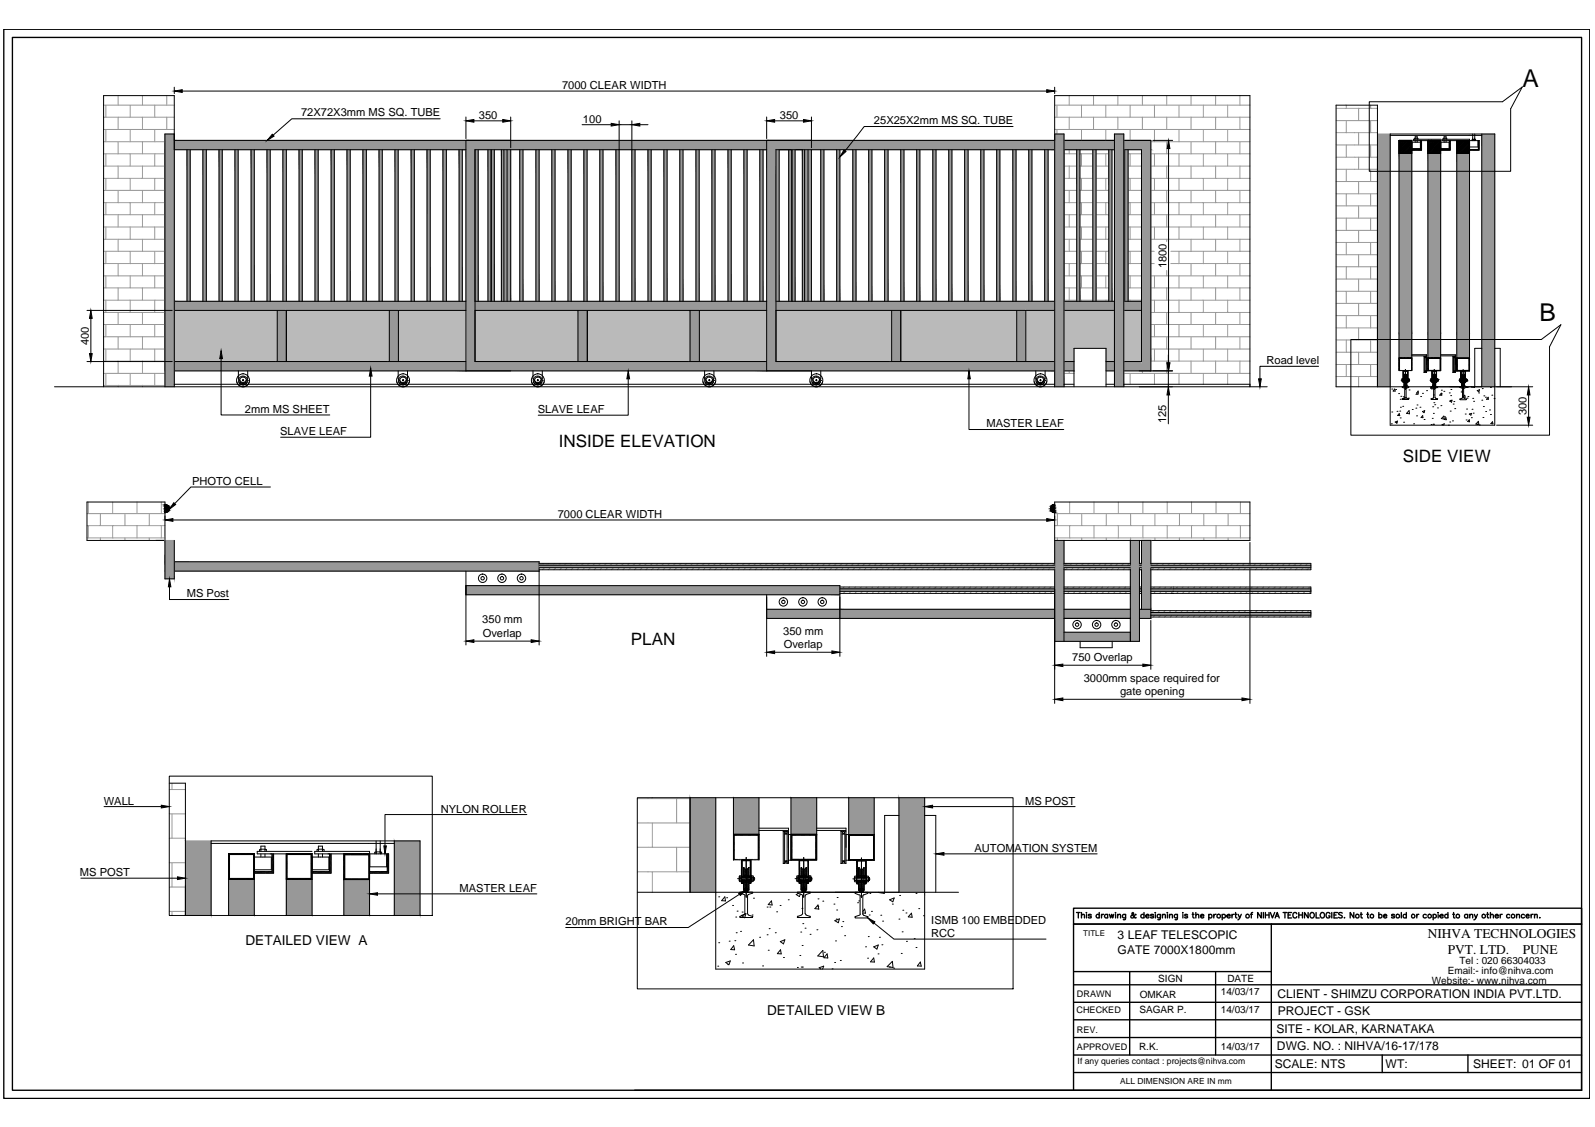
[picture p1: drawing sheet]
<svg xmlns="http://www.w3.org/2000/svg" width="297mm" height="210mm" viewBox="0 0 297 210" stroke-linecap="round" stroke-linejoin="round" font-family="sans-serif">
<defs><g id="words">
<g font-size="4.6">
<text x="283.5" y="16.1">A</text>
<text x="286.7" y="59.7">B</text>
</g>
<g font-size="3.2">
<text x="104" y="83.3">INSIDE ELEVATION</text>
<text x="261.2" y="86.1">SIDE VIEW</text>
<text x="117.5" y="120.1">PLAN</text>
</g>
<g font-size="2.5">
<text x="45.7" y="176.1">DETAILED VIEW A</text>
<text x="265.9" y="174.8">NIHVA TECHNOLOGIES</text>
<text x="269.6" y="177.6">PVT. LTD.</text>
<text x="283.6" y="177.6">PUNE</text>
<text x="142.9" y="189.1">DETAILED VIEW B</text>
</g>
<g font-size="2.2">
<text x="208.1" y="174.9">3 LEAF TELESCOPIC</text>
<text x="208.1" y="177.7">GATE 7000X1800mm</text>
<text x="237.9" y="185.9">CLIENT - SHIMZU CORPORATION INDIA PVT.LTD.</text>
<text x="237.9" y="189.1">PROJECT - GSK</text>
<text x="237.7" y="192.4">SITE - KOLAR, KARNATAKA</text>
<text x="237.8" y="195.7">DWG. NO. : NIHVA/16-17/178</text>
<text x="237.4" y="198.9">SCALE: NTS</text>
<text x="258" y="198.9">WT:</text>
<text x="274.3" y="198.9">SHEET: 01 OF 01</text>
</g>
<g font-size="2.1">
<text x="104.7" y="16.6">7000 CLEAR WIDTH</text>
<text x="56.1" y="21.6">72X72X3mm MS SQ. TUBE</text>
<text x="89.2" y="22.1">350</text>
<text x="108.6" y="22.8">100</text>
<text x="145.2" y="22.1">350</text>
<text x="162.8" y="23.1">25X25X2mm MS SQ. TUBE</text>
<text x="217.2" y="50" transform="rotate(-90 217.2 50)">1800</text>
<text x="16.5" y="64.3" transform="rotate(-90 16.5 64.3)">400</text>
<text x="235.9" y="67.8">Road level</text>
<text x="45.6" y="76.9">2mm MS SHEET</text>
<text x="100.1" y="76.9">SLAVE LEAF</text>
<text x="284.3" y="77.4" transform="rotate(-90 284.3 77.4)">300</text>
<text x="52.2" y="81">SLAVE LEAF</text>
<text x="183.7" y="79.6">MASTER LEAF</text>
<text x="217.2" y="78.8" transform="rotate(-90 217.2 78.8)">125</text>
<text x="35.8" y="90.3">PHOTO CELL</text>
<text x="103.9" y="96.5">7000 CLEAR WIDTH</text>
<text x="34.8" y="111.3">MS Post</text>
<text x="89.8" y="116.1">350 mm</text>
<text x="89.9" y="118.6">Overlap</text>
<text x="145.9" y="118.2">350 mm</text>
<text x="146" y="120.7">Overlap</text>
<text x="199.7" y="123.1">750 Overlap</text>
<text x="201.8" y="126.9">3000mm space required for</text>
<text x="208.6" y="129.4">gate opening</text>
<text x="19.3" y="149.8">WALL</text>
<text x="190.9" y="149.8">MS POST</text>
<text x="82.1" y="151.3">NYLON ROLLER</text>
<text x="181.5" y="158.7">AUTOMATION SYSTEM</text>
<text x="14.9" y="163.1">MS POST</text>
<text x="85.6" y="166.1">MASTER LEAF</text>
<text x="105.3" y="172.3">20mm BRIGHT BAR</text>
<text x="173.4" y="172">ISMB 100 EMBEDDED</text>
<text x="173.4" y="174.5">RCC</text>
</g>
<g font-size="1.9">
<text x="271.8" y="179.5">Tel : 020 66304033</text>
<text x="212.2" y="185.8">OMKAR</text>
<text x="215.7" y="183">SIGN</text>
<text x="227.4" y="185.4">14/03/17</text>
<text x="228.6" y="182.9">DATE</text>
<text x="266.6" y="183.2">Website:- www.nihva.com</text>
<text x="269.6" y="181.4">Email:- info@nihva.com</text>
<text x="212.2" y="188.6">SAGAR P.</text>
<text x="227.4" y="188.7">14/03/17</text>
<text x="212.1" y="195.5">R.K.</text>
<text x="227.4" y="195.6">14/03/17</text>
</g>
<g font-size="1.7">
<text x="200.6" y="185.7">DRAWN</text>
<text x="200.5" y="188.6">CHECKED</text>
<text x="200.6" y="192.3">REV.</text>
<text x="200.6" y="195.6">APPROVED</text>
</g>
<g font-size="1.6">
<text x="200.7" y="198.1">If any queries contact : projects@nihva.com</text>
<text x="208.6" y="201.9">ALL DIMENSION ARE IN mm</text>
</g>
<text font-size="1.5" x="201.7" y="174.4">TITLE</text>
</g></defs>
<!-- layer: 0 -->
<g fill="#989898" stroke="#989898" stroke-width=".19">
<path d="M196.4 27.9v37z"/>
<path d="M198.1 27.9v37z"/>
<path d="M207.5 27.9v37z"/>
<path d="M209.3 27.9v37z"/>
<path d="M196.4 64.9v2.4z"/>
<path d="M198.1 64.9v2.4z"/>
<path d="M200 64.9v2.4z"/>
<path d="M206 64.9v2.4z"/>
<path d="M207.5 64.9v2.4z"/>
<path d="M209.3 64.9v2.4z"/>
<path d="M209.3 26.1v1.8h5zM209.3 26.1h5v1.8z"/>
<path d="M198.1 26.1v1.8h9.4zM198.1 26.1h9.4v1.8z"/>
<path d="M142.8 26.1v1.8h53.6zM142.8 26.1h53.6v1.8z"/>
<path d="M212.6 27.9v39.4h1.7zM212.6 27.9h1.7v39.4z"/>
<path d="M142.8 27.9v39.4h1.7zM142.8 27.9h1.7v39.4z"/>
<path d="M209.3 67.3v1.8h5zM209.3 67.3h5v1.8z"/>
<path d="M206 67.3v1.8h1.5zM206 67.3h1.5v1.8z"/>
<path d="M198.1 67.3v1.8h1.9zM198.1 67.3h1.9v1.8z"/>
<path d="M142.8 67.3v1.8h53.6zM142.8 67.3h53.6v1.8z"/>
<path d="M170.7 27.9v28.2h.6zM170.7 27.9h.6v28.2z"/>
<path d="M167.8 27.9v28.2h.5zM167.8 27.9h.5v28.2z"/>
<path d="M164.7 27.9v28.2h.7zM164.7 27.9h.7v28.2z"/>
<path d="M161.8 27.9v28.2h.6zM161.8 27.9h.6v28.2z"/>
<path d="M158.8 27.9v28.2h.6zM158.8 27.9h.6v28.2z"/>
<path d="M155.8 27.9v28.2h.6zM155.8 27.9h.6v28.2z"/>
<path d="M152.9 27.9v28.2h.5zM152.9 27.9h.5v28.2z"/>
<path d="M149.8 27.9v28.2h.7zM149.8 27.9h.7v28.2z"/>
<path d="M146.9 27.9v28.2h.6zM146.9 27.9h.6v28.2z"/>
<path d="M185.6 27.9v28.2h.6zM185.6 27.9h.6v28.2z"/>
<path d="M182.7 27.9v28.2h.5zM182.7 27.9h.5v28.2z"/>
<path d="M179.6 27.9v28.2h.7zM179.6 27.9h.7v28.2z"/>
<path d="M176.7 27.9v28.2h.6zM176.7 27.9h.6v28.2z"/>
<path d="M173.7 27.9v28.2h.6zM173.7 27.9h.6v28.2z"/>
<path d="M209.5 27.9v28.2h.6zM209.5 27.9h.6v28.2z"/>
<path d="M206.5 27.9v28.2h.6zM206.5 27.9h.6v28.2z"/>
<path d="M203.5 27.9v28.2h.6zM203.5 27.9h.6v28.2z"/>
<path d="M200.5 27.9v28.2h.6zM200.5 27.9h.6v28.2z"/>
<path d="M194.5 27.9v28.2h.7zM194.5 27.9h.7v28.2z"/>
<path d="M191.6 27.9v28.2h.6zM191.6 27.9h.6v28.2z"/>
<path d="M188.6 27.9v28.2h.6zM188.6 27.9h.6v28.2z"/>
<path d="M150.5 27.9v28.2h.6zM150.5 27.9h.6v28.2z"/>
<path d="M149.4 27.9v28.2h.4zM149.4 27.9h.4v28.2z"/>
<path d="M209.3 56.1v1.7h3.3zM209.3 56.1h3.3v1.7z"/>
<path d="M198.1 56.1v1.7h9.4zM198.1 56.1h9.4v1.7z"/>
<path d="M144.5 56.1v1.7h51.9zM144.5 56.1h51.9v1.7z"/>
<path d="M189.3 57.8v9.5h1.7zM189.3 57.8h1.7v9.5z"/>
<path d="M166.1 57.8v9.5h1.7zM166.1 57.8h1.7v9.5z"/>
<path d="M86.8 26.1v1.8h56zM86.8 26.1h56v1.8z"/>
<path d="M86.8 27.9v28.2h1.7zM86.8 27.9h1.7v28.2z"/>
<path d="M88.5 56.1v1.7h54.3zM88.5 56.1h54.3v1.7z"/>
<path d="M86.8 56.1v1.7h1.7zM86.8 56.1h1.7v1.7z"/>
<path d="M86.8 57.8v9.5h1.7zM86.8 57.8h1.7v9.5z"/>
<path d="M86.8 67.3v1.8h56zM86.8 67.3h56v1.8z"/>
<path d="M147.5 27.9v28.2h.6zM147.5 27.9h.6v28.2z"/>
<path d="M144.5 27.9v28.2h.6zM144.5 27.9h.6v28.2z"/>
<path d="M114.7 27.9v28.2h.6zM114.7 27.9h.6v28.2z"/>
<path d="M111.7 27.9v28.2h.6zM111.7 27.9h.6v28.2z"/>
<path d="M108.7 27.9v28.2h.6zM108.7 27.9h.6v28.2z"/>
<path d="M105.8 27.9v28.2h.6zM105.8 27.9h.6v28.2z"/>
<path d="M102.8 27.9v28.2h.6zM102.8 27.9h.6v28.2z"/>
<path d="M99.8 27.9v28.2h.6zM99.8 27.9h.6v28.2z"/>
<path d="M96.8 27.9v28.2h.6zM96.8 27.9h.6v28.2z"/>
<path d="M93.8 27.9v28.2h.6zM93.8 27.9h.6v28.2z"/>
<path d="M90.9 27.9v28.2h.6zM90.9 27.9h.6v28.2z"/>
<path d="M141.5 27.9v28.2h.6zM141.5 27.9h.6v28.2z"/>
<path d="M138.5 27.9v28.2h.6zM138.5 27.9h.6v28.2z"/>
<path d="M135.6 27.9v28.2h.6zM135.6 27.9h.6v28.2z"/>
<path d="M132.6 27.9v28.2h.6zM132.6 27.9h.6v28.2z"/>
<path d="M129.6 27.9v28.2h.6zM129.6 27.9h.6v28.2z"/>
<path d="M126.6 27.9v28.2h.6zM126.6 27.9h.6v28.2z"/>
<path d="M123.6 27.9v28.2h.6zM123.6 27.9h.6v28.2z"/>
<path d="M120.7 27.9v28.2h.6zM120.7 27.9h.6v28.2z"/>
<path d="M117.7 27.9v28.2h.6zM117.7 27.9h.6v28.2z"/>
<path d="M94.4 27.9v28.2h.7zM94.4 27.9h.7v28.2z"/>
<path d="M93.4 27.9v28.2h.4zM93.4 27.9h.4v28.2z"/>
<path d="M91.5 27.9v28.2h.6zM91.5 27.9h.6v28.2z"/>
<path d="M88.5 27.9v28.2h.6zM88.5 27.9h.6v28.2z"/>
<path d="M128.5 57.8v9.5h1.7zM128.5 57.8h1.7v9.5z"/>
<path d="M107.6 57.8v9.5h1.8zM107.6 57.8h1.8v9.5z"/>
<path d="M32.5 26.1v1.8h54.3zM32.5 26.1h54.3v1.8z"/>
<path d="M32.5 67.3v1.8h54.3zM32.5 67.3h54.3v1.8z"/>
<path d="M32.5 56.1v1.7h54.3zM32.5 56.1h54.3v1.7z"/>
<path d="M72.5 57.8v9.5h1.7zM72.5 57.8h1.7v9.5z"/>
<path d="M51.6 57.8v9.5h1.7zM51.6 57.8h1.7v9.5z"/>
<path d="M85.5 27.9v28.2h.6zM85.5 27.9h.6v28.2z"/>
<path d="M82.5 27.9v28.2h.6zM82.5 27.9h.6v28.2z"/>
<path d="M79.5 27.9v28.2h.6zM79.5 27.9h.6v28.2z"/>
<path d="M76.6 27.9v28.2h.6zM76.6 27.9h.6v28.2z"/>
<path d="M73.6 27.9v28.2h.6zM73.6 27.9h.6v28.2z"/>
<path d="M70.6 27.9v28.2h.6zM70.6 27.9h.6v28.2z"/>
<path d="M67.6 27.9v28.2h.6zM67.6 27.9h.6v28.2z"/>
<path d="M64.6 27.9v28.2h.6zM64.6 27.9h.6v28.2z"/>
<path d="M61.7 27.9v28.2h.6zM61.7 27.9h.6v28.2z"/>
<path d="M58.7 27.9v28.2h.6zM58.7 27.9h.6v28.2z"/>
<path d="M55.7 27.9v28.2h.6zM55.7 27.9h.6v28.2z"/>
<path d="M52.7 27.9v28.2h.6zM52.7 27.9h.6v28.2z"/>
<path d="M49.7 27.9v28.2h.6zM49.7 27.9h.6v28.2z"/>
<path d="M46.8 27.9v28.2h.6zM46.8 27.9h.6v28.2z"/>
<path d="M43.8 27.9v28.2h.6zM43.8 27.9h.6v28.2z"/>
<path d="M40.8 27.9v28.2h.6zM40.8 27.9h.6v28.2z"/>
<path d="M37.8 27.9v28.2h.6zM37.8 27.9h.6v28.2z"/>
<path d="M34.8 27.9v28.2h.6zM34.8 27.9h.6v28.2z"/>
<path d="M30.7 25v47h1.8zM30.7 25h1.8v47z"/>
<path d="M196.4 25v47h1.7zM196.4 25h1.7v47z"/>
<path d="M207.5 25v47h1.8zM207.5 25h1.8v47z"/>
<path d="M276 25v47h2.4zM276 25h2.4v47z"/>
<path d="M256.5 25v47h2.4zM256.5 25h2.4v47z"/>
<path d="M271.3 62.1v4.6h2.4zM271.3 62.1h2.4v4.6zM271.3 28.6v33.5h2.4zM271.3 28.6h2.4v33.5z"/>
<path d="M265.9 62.1v4.6h2.4zM265.9 62.1h2.4v4.6zM265.9 28.6v33.5h2.4zM265.9 28.6h2.4v33.5z"/>
<path d="M260.5 62.1v4.6h2.4zM260.5 62.1h2.4v4.6zM260.5 28.6v33.5h2.4zM260.5 28.6h2.4v33.5z"/>
<path d="M156.4 113.5v1.7h40zM156.4 113.5h40v1.7z"/>
<path d="M212.2 113.5v1.7h2.1zM212.2 113.5h2.1v1.7z"/>
<path d="M198.1 117.8v1.7h12.4zM198.1 117.8h12.4v1.7z"/>
<path d="M210.5 100.7v18.8h1.7zM210.5 100.7h1.7v18.8z"/>
<path d="M198.1 113.5v1.7h12.4zM198.1 113.5h12.4v1.7z"/>
<path d="M196.4 100.7v18.8h1.7zM196.4 100.7h1.7v18.8z"/>
<path d="M142.8 113.5v1.7h13.6zM142.8 113.5h13.6v1.7z"/>
<path d="M156.4 109.7v.4h40zM156.4 109.7h40v.4z"/>
<path d="M218.6 109.7v.2h25.5zM218.6 109.7h25.5v.2z"/>
<path d="M218.6 109.9v.2h25.5zM218.6 109.9h25.5v.2z"/>
<path d="M212.2 109.7v.4h6.4zM212.2 109.7h6.4v.4z"/>
<path d="M198.1 109.7v.4h12.4zM198.1 109.7h12.4v.4z"/>
<path d="M86.8 109.1v1.7h69.6zM86.8 109.1h69.6v1.7z"/>
<path d="M212.6 100.7v12.8h1.7zM212.6 100.7h1.7v12.8z"/>
<path d="M214.3 114.1v.2h29.8zM214.3 114.1h29.8v.2z"/>
<path d="M214.3 114.3v.3h29.8zM214.3 114.3h29.8v.3z"/>
<path d="M30.7 104.6v1.8h69.7zM30.7 104.6h69.7v1.8z"/>
<path d="M30.7 100.7v7.1h1.8zM30.7 100.7h1.8v7.1z"/>
<path d="M212.2 105.3v.4h31.9zM212.2 105.3h31.9v.4z"/>
<path d="M198.1 105.3v.4h12.4zM198.1 105.3h12.4v.4z"/>
<path d="M100.4 105.3v.4h96zM100.4 105.3h96v.4z"/>
<path d="M73.4 156.6v13.9h4.8zM73.4 156.6h4.8v13.9z"/>
<path d="M34.5 156.6v13.9h4.8zM34.5 156.6h4.8v13.9z"/>
<path d="M64 163.8v6.7h4.8zM64 163.8h4.8v6.7z"/>
<path d="M53.3 163.8v6.7h4.8zM53.3 163.8h4.8v6.7z"/>
<path d="M42.6 163.8v6.7h4.8zM42.6 163.8h4.8v6.7z"/>
<path d="M167.4 148.6v17.6h4.8zM167.4 148.6h4.8v17.6z"/>
<path d="M128.5 148.6v17.6h4.8zM128.5 148.6h4.8v17.6z"/>
<path d="M158.1 148.6v6.8h4.7zM158.1 148.6h4.7v6.8z"/>
<path d="M147.3 148.6v6.8h4.8zM147.3 148.6h4.8v6.8z"/>
<path d="M136.6 148.6v6.8h4.7zM136.6 148.6h4.7v6.8z"/>
</g>
<g fill="none" stroke="#000" stroke-width=".19">
<path d="M32.5 16.2v1.2M33.9 17h161M196.4 16.2v1.2M255 19h24.8l3.7-2.8-2.2 4.1v11.6h-26.3zM32.5 26.1h163.9M32.5 27.9h54.3M32.5 25h-1.8v47M34.8 27.9v28.2M35.4 27.9v28.2M37.8 27.9v28.2M38.4 27.9v28.2M40.8 27.9v28.2"/>
<path d="M41.4 27.9v28.2M43.8 27.9v28.2M44.4 27.9v28.2M46.8 27.9v28.2M47.4 27.9v28.2M49.7 27.9v28.2M50.3 27.9v28.2M52.7 27.9v28.2M53.3 27.9v28.2M55.7 27.9v28.2M56.3 27.9v28.2M58.7 27.9v28.2"/>
<path d="M59.3 27.9v28.2M61.7 27.9v28.2M62.3 27.9v28.2M64.6 27.9v28.2M65.2 27.9v28.2M67.6 27.9v28.2M68.2 27.9v28.2M70.6 27.9v28.2M71.2 27.9v28.2M73.6 27.9v28.2M74.2 27.9v28.2M76.6 27.9v28.2"/>
<path d="M77.2 27.9v28.2M79.5 27.9v28.2M80.1 27.9v28.2M82 22.1h-27.7l-3.4 3.1M82.5 27.9v28.2M83.1 27.9v28.2M85.5 27.9v28.2M86.1 27.9v28.2M86.8 21.8v4M86.8 26.1v43M88.3 22.5h5.3M89.1 27.9v28.2"/>
<path d="M90.9 27.9v28.2M91.5 27.9v28.2M92.1 27.9v28.2M93.4 27.9v28.2M93.8 27.9v28.2M94.4 27.9v28.2M95.1 21.8v5.7M95.1 27.9v28.2M96.8 27.9v28.2M97.4 27.9v28.2M99.8 27.9v28.2M100.4 27.9v28.2"/>
<path d="M102.8 27.9v28.2M103.4 27.9v28.2M105.8 27.9v28.2M106.4 27.9v28.2M108.4 23.2h5.4M108.7 27.9v28.2M109.3 27.9v28.2M111.7 27.9v28.2M112.3 27.9v28.2M114.7 27.9v28.2M115.3 22.5v33.6M115.3 23.2h2.4"/>
<path d="M117.7 22.5v33.6M118.3 27.9v28.2M119.2 23.2h1.5M120.7 27.9v28.2M121.3 27.9v28.2M123.6 27.9v28.2M124.2 27.9v28.2M126.6 27.9v28.2M127.2 27.9v28.2M129.6 27.9v28.2M130.2 27.9v28.2M132.6 27.9v28.2"/>
<path d="M133.2 27.9v28.2M135.6 27.9v28.2M136.2 27.9v28.2M138.5 27.9v28.2M139.1 27.9v28.2M141.5 27.9v28.2M142.1 27.9v28.2M142.8 27.9h-54.3v39.4h54.3M142.8 21.8v4M142.8 26.1v43M144.3 22.5h5.3M145.1 27.9v28.2"/>
<path d="M146.9 27.9v28.2M147.5 27.9v28.2M148.1 27.9v28.2M149.4 27.9v28.2M149.8 27.9v28.2M150.5 27.9v28.2M151.1 21.8v5.7M151.1 27.9v28.2M152.9 27.9v28.2M153.4 27.9v28.2M155.8 27.9v28.2M156.4 27.9v28.2"/>
<path d="M158.8 27.9v28.2M159.4 27.9v28.2M161.8 27.9v28.2M162.4 27.9v28.2M164.7 27.9v28.2M165.4 27.9v28.2M167.8 27.9v28.2M168.3 27.9v28.2M170.7 27.9v28.2M171.3 27.9v28.2M173.7 27.9v28.2M174.3 27.9v28.2"/>
<path d="M176.7 27.9v28.2M177.3 27.9v28.2M179.6 27.9v28.2M180.3 27.9v28.2M182.7 27.9v28.2M183.2 27.9v28.2M185.6 27.9v28.2M186.2 27.9v28.2M188.6 27.9v28.2M188.7 23.6h-27.8l-3.5 4.5M189.2 27.9v28.2M191.6 27.9v28.2"/>
<path d="M192.2 27.9v28.2M194.5 27.9v28.2M195.2 27.9v28.2M196.4 27.9h-51.9v39.4h51.9M196.4 25h1.7v47M198.1 26.1h9.4M198.1 27.9h9.4M200.5 27.9v28.2M201.1 27.9v28.2M203.5 27.9v28.2M204.1 27.9v28.2M206.5 27.9v28.2"/>
<path d="M207.1 27.9v28.2M209.3 26.1h5v43M209.3 27.9h3.3v39.4h-3.3M209.5 27.9v28.2M210.1 27.9v28.2M214.7 26.1h3.7M217.6 27.7v39.9M258.9 25h19.5v54.2h-19.5zM258.9 25.2h17.1M260.6 26.1l-.1 .1M260.6 26.2h2.3v2.3h-2.3zM260.7 26.1l-.2 .2"/>
<path d="M260.8 26.1l-.3 .3M260.9 26.1l-.4 .4M261 26.1l-.5 .5M261.1 26.1l-.6 .6M261.2 26.1l-.7 .7M261.3 26.1l-.8 .8M261.4 26.1l-.9 .9M261.5 26.1l-1 1.1M261.6 26.1l-1.1 1.1M261.7 26.1l-1.2 1.3M261.9 26.1l-1.4 1.4M261.9 26.1l-1.4 1.5"/>
<path d="M262.1 26.1l-1.6 1.6M262.2 26.1l-1.7 1.7M262.3 26.1l-1.8 1.8M262.4 26.1l-1.9 1.9M262.5 26.1l-2 2M262.6 26.1l-2.1 2.1M262.7 26.1l-2.2 2.2M262.8 26.1l-2.3 2.3M262.9 26.1h-2.4v42.9M262.9 26.1l-2.4 2.5h2.4M262.9 26.1v42.9M262.9 28.1l-.4 .5"/>
<path d="M262.9 28.3l-.2 .3M262.9 26.3l-2.3 2.3M262.9 26.4l-2.1 2.2M262.9 26.5l-2.1 2.1M262.9 26.6l-1.9 2M262.9 26.7l-1.8 1.9M262.9 26.8l-1.7 1.8M262.9 26.9l-1.6 1.7M262.9 27l-1.5 1.6M262.9 27.1l-1.4 1.5M262.9 27.2l-1.3 1.4M262.9 27.3l-1.2 1.3"/>
<path d="M262.9 27.4l-1.1 1.2M262.9 27.5l-1 1.1M262.9 27.6l-.9 1M262.9 27.8l-.7 .8M262.9 28l-.5 .6M262.9 28.2l-.3 .4M262.9 28.4l-.1 .2M263 26.5h1.5v1.2h-1.5zM263 27.8l-.8 .8M263.1 27.8l-.2 .2M263.2 27.8l-.2 .2M263.3 27.8l-.2 .2"/>
<path d="M263.4 27.8l-.1 .2M263.4 25.8v.1M263.5 27.8l-.2 .2M263.6 25.9v-.4h.3v.4M263.6 26.2v.3M263.6 27.8l-.1 .2M263.7 27.8l-.1 .2M263.8 27.8l-.1 .2M263.9 27.8l-.1 .2M263.9 26.2v.3M264 27.8l-.1 .2M264.1 25.8v.1"/>
<path d="M264.1 25.8h-.7M264.1 27.8l-.1 .2M264.3 27.8l-.2 .2M264.4 27.8l-.2 .2M264.5 27.8l-.2 .2M264.6 26.3l.1-.1v1.8h-1.8M264.6 26.2v1.6h-1.7M264.7 27.7l-.3 .3M264.7 27.5l-.1 .1M264.7 27.9v.1M264.7 26.6l-.1 .1M264.7 26.3l-.1 .1"/>
<path d="M264.7 26.4l-.1 .1M264.7 26.5l-.1 .2M264.7 26.7l-.1 .2M264.7 26.8l-.1 .2M264.7 27l-.1 .1M264.7 27l-.1 .2M264.7 27.2l-.1 .1M264.7 27.2l-.1 .2M264.7 27.4l-.1 .1M264.7 27.6l-.1 .1M264.7 27.8l-.2 .2M265.9 26.1h2.4v42.9h-2.4z"/>
<path d="M266 26.2v2.3h2.2v-2.3M266.1 26.1l-.2 .2M266.1 26.1l-.2 .3M266.3 26.1l-.4 .4M266.3 26.1l-.4 .5M266.5 26.1l-.6 .6M266.6 26.1l-.7 .7M266.7 26.1l-.8 .8M266.8 26.1l-.9 .9M266.9 26.1l-1 1.1M267 26.1l-1.1 1.1M267.1 26.1l-1.2 1.3"/>
<path d="M267.2 26.1l-1.3 1.4M267.3 26.1l-1.4 1.5M267.4 26.1l-1.5 1.6M267.5 26.1l-1.6 1.7M267.7 26.1l-1.8 1.8M267.7 26.1l-1.8 1.9M267.9 26.1l-2 2M268 26.1l-2.1 2.1M268.1 26.1l-2.2 2.2M268.2 26.1l-2.3 2.3M268.3 25.9h-5.1v.3h5.1M268.3 28.1l-.5 .5"/>
<path d="M268.3 28.3l-.3 .3M268.3 26.1l-2.4 2.5h2.4M268.3 26.3l-2.3 2.3M268.3 26.4l-2.2 2.2M268.3 26.5l-2.1 2.1M268.3 26.6l-2 2M268.3 26.7l-1.9 1.9M268.3 26.8l-1.7 1.8M268.3 26.9l-1.7 1.7M268.3 27l-1.5 1.6M268.3 27.1l-1.4 1.5M268.3 27.2l-1.3 1.4"/>
<path d="M268.3 27.3l-1.2 1.3M268.3 27.4l-1.1 1.2M268.3 27.5l-1 1.1M268.3 27.6l-.9 1M268.3 27.8l-.8 .8M268.3 28l-.6 .6M268.3 28.2l-.3 .4M268.3 28.4l-.1 .2M268.3 27.8l-.7 .8M268.3 26.5h1.6v1.2h-1.6zM268.4 27.8l-.1 .2M268.5 27.8l-.1 .2"/>
<path d="M268.6 27.8l-.1 .2M268.8 27.8l-.2 .2M268.8 25.8v.1M268.9 27.8l-.2 .2M268.9 25.9v-.4h.4v.4M268.9 26.2v.3M269 27.8l-.2 .2M269.1 27.8l-.2 .2M269.2 27.8l-.1 .2M269.3 27.8l-.2 .2M269.3 26.2v.3M269.4 27.8l-.1 .2"/>
<path d="M269.4 25.8v.1M269.4 25.8h-.6M269.5 27.8l-.1 .2M269.6 27.8l-.1 .2M269.7 27.8l-.1 .2M269.8 27.8l-.1 .2M269.9 26.3l.2-.1v1.8h-1.8M270 26.2l-.1 1.6h-1.6M270.1 27.7l-.3 .3M270.1 26.3l-.2 .1M270.1 26.4l-.2 .1M270.1 26.5l-.2 .2"/>
<path d="M270.1 26.6l-.2 .1M270.1 26.7l-.2 .2M270.1 26.8l-.2 .2M270.1 27l-.2 .1M270.1 27l-.2 .2M270.1 27.2l-.2 .1M270.1 27.2l-.2 .2M270.1 27.4l-.2 .1M270.1 27.5l-.2 .1M270.1 27.6l-.2 .1M270.1 27.8l-.2 .2M270.1 27.9l-.1 .1"/>
<path d="M271.3 26.1v43v-.1M271.4 26.2l-.1 .1M271.5 26.2l-.2 .2M271.6 26.2l-.3 .3M271.7 26.2l-.4 .4M271.8 26.2l-.5 .5M271.9 26.2l-.6 .6M272 26.2l-.7 .7M272.1 26.2l-.8 .8M272.2 26.2l-.9 .9M272.3 26.2l-1 1M272.4 26.2l-1.1 1.1"/>
<path d="M272.5 26.2l-1.2 1.3M272.7 26.2l-1.4 1.3M272.7 26.2l-1.4 1.5M272.9 26.2l-1.6 1.6M273 26.2l-1.7 1.7M273.1 26.2l-1.8 1.8M273.2 26.2l-1.9 1.9M273.3 26.2l-2 2M273.4 26.2l-2.1 2.1M273.5 26.2l-2.2 2.2M273.6 26.2l-2.3 2.4h2.4M273.7 27.8h.1"/>
<path d="M273.7 27.4h1.5v-1.2h-6.7v-.3h5.2v43.2h-2.7M273.7 28.1l-.5 .5M273.7 28.3l-.3 .3M273.7 28.4l-.2 .2M273.7 26.2l-2.4 2.3v-2.2h2.3v2.3l.1-.1M273.7 26.4l-2.3 2.2M273.7 26.4l-2.1 2.2M273.7 26.6l-2 2M273.7 26.7l-1.9 1.9M273.7 26.8l-1.8 1.8M273.7 26.9l-1.7 1.7M273.7 27l-1.6 1.6"/>
<path d="M273.7 27.1l-1.5 1.5M273.7 27.2l-1.4 1.4M273.7 27.3l-1.3 1.3M273.7 27.4l-1.2 1.2M273.7 27.5l-1.1 1.1M273.7 27.6l-1 1M273.7 27.8l-.9 .8M273.7 27.8l-.7 .8M273.7 28l-.7 .6M273.7 28.2l-.5 .4M273.8 27.8l-.1 .2M273.9 27.8l-.1 .2"/>
<path d="M274 27.8l-.1 .2M274.1 27.8l-.1 .2M274.1 26v.2M274.2 27.8l-.1 .2M274.3 25v1.2M274.3 27.8l-.1 .2M274.4 27.8l-.1 .2M274.6 27.8l-.2 .2M274.6 27.8l-.1 .2M274.6 25v1.2M274.8 27.8l-.2 .2M274.8 26v.2"/>
<path d="M274.8 26h-.6M274.9 27.8l-.2 .2M275 27.8l-.2 .2M275.1 27.8l-.2 .2M275.2 27.8l-.2 .2M275.3 27.8l-.1 .2M275.3 26.2h.1M275.3 26.2v1.6h-1.6M275.4 26.2l-.1 .1M275.4 26.3l-.1 .1M275.4 26.4l-.1 .1M275.4 26.5l-.1 .2"/>
<path d="M275.4 26.6l-.1 .1M275.4 26.7l-.1 .2M275.4 26.8l-.1 .2M275.4 26.9l-.1 .2M275.4 27l-.1 .2M275.4 27.1l-.1 .2M275.4 27.2l-.1 .2M275.4 27.3l-.1 .2M275.4 27.5l-.1 .1M275.4 27.5l-.1 .2M275.4 27.7l-.1 .1M275.4 27.8l-.2 .2"/>
<path d="M275.4 27.9v.1M275.4 26.2v1.8h-1.7M276 25v47M16.2 57.8h15.9M16.9 59.3v6.6M32.5 57.8h54.3M32.5 56.1h54.3M51.6 57.8v9.5M53.3 57.8v9.5M72.5 57.8v9.5M74.2 57.8v9.5M88.5 57.8h54.3"/>
<path d="M88.5 56.1h54.3M107.6 57.8v9.5M109.4 57.8v9.5M128.5 57.8v9.5M130.2 57.8v9.5M144.5 57.8h51.9M144.5 56.1h51.9M166.1 57.8v9.5M167.8 57.8v9.5M189.3 57.8v9.5M191 57.8v9.5M198.1 57.8h9.4"/>
<path d="M198.1 56.1h9.4M209.3 57.8h3.3M209.3 56.1h3.3M10.1 72h225.9M16.2 67.3h15.9M19.3 72v-54.2h13.2v54.2M32.5 67.3h54.3M32.5 69.1h163.9M32.5 71.6h163.9M41.2 66.8v10.5h20.2M44.1 71.1a1.21 1.21 0 0 0 1.2 .9 1.21 1.21 0 0 0 1.1-.9M44.4 69.1v1.5l.6 .6h.5l.6-.6v-1.5"/>
<path d="M44.4 70.8v.1M44.4 71l.1 .2M44.5 70.5v.2M44.5 71.2l.1 .2M44.6 71.4l.1 .1M44.6 70.3l-.1 .2M44.7 71.4l.1 .1M44.7 71.1a.61 .61 0 0 0 .6 .3 .61 .61 0 0 0 .5-.3M44.8 70.2l-.2 .1M44.8 71.5l.1 .1M44.9 71.6l.2 .1M45 70.1h-.1"/>
<path d="M45.1 71.7h.1M45.1 70h.1M45.2 71.7h.2M45.3 70h.1M45.5 70.1h.1M45.6 71.6l-.3 .1M45.7 71.6l-.2 .1M45.7 70.2l.1 .1M45.9 70.3l.1 .1M45.9 71.4l-.3 .2M46 70.5v.1M46 71.1l-.1 .3"/>
<path d="M46 71.1v.1M46 70.7l.1 .2M46.1 70.9h.1M46.1 70.9l-.1 .2M69 70v11.4h-16.7M73.9 71.1a1.21 1.21 0 0 0 1.2 .9 1.21 1.21 0 0 0 1.1-.9M74.2 69.1v1.5l.6 .6h.5l.6-.6v-1.5M74.2 70.8v.1M74.2 71l.1 .2M74.3 70.5l-.1 .2M74.3 71.2l.2 .3M74.4 70.3l-.1 .2"/>
<path d="M74.5 71.4l.2 .2M74.5 71.1a.61 .61 0 0 0 .6 .3 .61 .61 0 0 0 .5-.3M74.6 70.2l-.1 .1M74.7 71.6l.1 .1M74.7 70.1h-.1M74.7 71.7h.2M74.8 70h.4M74.9 71.7h.2M75.3 70.1h.1M75.3 71.6l-.2 .1M75.4 71.6l-.1 .1M75.5 70.2l.1 .1"/>
<path d="M75.6 71.5l-.2 .1M75.6 70.3l.1 .1M75.7 71.4l-.2 .1M75.8 70.5v.1M75.8 71.1l-.1 .3M75.8 71.1v.1M75.8 70.7l.1 .2M75.8 70.9v.2M75.9 70.9h.1M99 71.1a1.21 1.21 0 0 0 1.2 .9 1.21 1.21 0 0 0 1.1-.9M99.3 69.1v1.5l.6 .6h.5l.6-.6v-1.5M99.3 70.8v.1"/>
<path d="M99.3 71l.1 .2M99.4 70.5l-.1 .2M99.4 71.2l.2 .3M99.5 70.3l-.1 .2M99.6 71.4l.2 .2M99.6 71.1a.61 .61 0 0 0 .6 .3 .61 .61 0 0 0 .5-.3M99.7 70.2l-.1 .1M99.8 71.6l.1 .1M99.9 70.1h-.2M99.9 71.7h.1M99.9 70h.4M100 71.7h.2"/>
<path d="M100.4 70.1h.1M100.4 71.6l-.2 .1M100.5 71.6l-.1 .1M100.6 70.2l.1 .1M100.7 71.5l-.2 .1M100.7 70.3l.1 .1M100.8 71.4l-.2 .1M100.9 70.5l.1 .1M100.9 71.1l-.1 .3M101 71.1l-.1 .1M101 70.7v.2M101 70.9v.2"/>
<path d="M101 70.9h.1M117 70.6v6.7h-16.8M130.9 71.1a1.21 1.21 0 0 0 1.2 .9 1.21 1.21 0 0 0 1.2-.9M131.2 69.1v1.5l.6 .6h.5l.7-.6v-1.5M131.3 70.8v.1M131.3 71.1l.1 .2M131.3 71v.1M131.3 70.5v.2M131.4 71.3l.3 .3M131.4 70.3l-.1 .2M131.5 71.1a.61 .61 0 0 0 .6 .3 .61 .61 0 0 0 .5-.3M131.6 70.2l-.1 .1"/>
<path d="M131.7 71.6l.2 .1M131.8 70.1h-.2M131.9 70h.1M132.1 70h.1M132.3 70.1h.1M132.4 71.6l-.5 .1M132.4 71.6l-.1 .1M132.5 70.2l.2 .1M132.7 70.3l.1 .1M132.7 71.4l-.3 .2M132.8 70.5l.1 .1M132.8 71.1l-.1 .3"/>
<path d="M132.9 71.1l-.1 .1M132.9 70.7v.2M132.9 70.9v.2M132.9 70.9h.1M150.8 71.1a1.21 1.21 0 0 0 1.2 .9 1.21 1.21 0 0 0 1.2-.9M151.1 69.1v1.5l.7 .6h.5l.6-.6v-1.5M151.2 70.8v.1M151.2 71v.2M151.2 70.5v.2M151.2 71.2l.3 .3M151.4 70.3l-.1 .2M151.4 71.4l.3 .2"/>
<path d="M151.5 71.1a.61 .61 0 0 0 .5 .3 .61 .61 0 0 0 .6-.3M151.5 70.2l-.1 .1M151.6 71.6l.2 .1M151.7 70.1h-.1M151.7 71.7h.2M151.8 70h.4M151.8 71.7h.3M152.3 70.1h.1M152.3 71.6l-.3 .1M152.4 71.6l-.1 .1M152.4 70.2l.2 .1M152.5 71.5l-.1 .1"/>
<path d="M152.6 70.3l.1 .1M152.6 71.4l-.2 .1M152.7 70.5l.1 .1M152.8 71.1l-.2 .3M152.8 70.9v.2M152.8 71.1l-.1 .1M152.8 70.7l.1 .2M152.9 70.9h.1M180.5 70.6v9.4h17.6M192.6 71.1a1.21 1.21 0 0 0 1.2 .9 1.21 1.21 0 0 0 1.1-.9M192.9 69.1v1.5l.6 .6h.5l.6-.6v-1.5M192.9 70.8v.1"/>
<path d="M192.9 71.1l.2 .2M192.9 71l.1 .1M193 70.5l-.1 .2M193.1 71.3l.2 .2M193.1 70.3l-.1 .2M193.2 71.1a.61 .61 0 0 0 .6 .3 .61 .61 0 0 0 .5-.3M193.3 70.2l-.1 .1M193.3 71.5l.1 .1M193.4 71.6l.2 .1M193.5 70.1h-.1M193.5 70h.2M193.6 71.7h.2"/>
<path d="M193.8 70h.1M194 70.1h.1M194.1 71.6l-.3 .1M194.1 71.6l-.1 .1M194.2 70.2l.1 .1M194.3 71.5l-.2 .1M194.4 70.3l.1 .1M194.4 71.4l-.2 .1M194.5 70.5v.1M194.5 71.1l-.1 .3M194.5 70.7l.1 .2M194.6 70.9h.1"/>
<path d="M194.6 70.9l-.1 .3M196.4 72v-54.2h36.4v54.2M198.1 67.3h1.9M198.1 69.1h1.9M198.1 71.6h1.9M200 72v-7.1h6v7.1M206 67.3h1.5M206 69.1h1.5M206 71.6h1.5M207.5 72v-47h1.8v47M209.3 69.1h9.1M209.3 71.6h23.5"/>
<path d="M217.6 66.1v1.5M217.6 69.1v2.9M217.6 73.6v5.3M245.6 68.2h-11v2.4M251.6 63.2h35.4l3.7-2.7-2.1 4.1v16.5h-37zM256.5 72v-52.4h-7.7v52.4h36.6M259.1 78.9h.1M259.2 76.7h.1M259.2 72.5h.1M259.7 72.5l.1 .3h-.4zM259.8 78.6l.5-.2-.2 .4zM259.9 72.5h.1"/>
<path d="M260 78.8h.1M260.2 76.6h.1M260.5 73.3h.1M260.5 66.7h2.4M260.6 77l.1 .4h-.4zM260.6 69v-2.3h2.3v2.3M260.6 66.7h-.1M260.6 66.9l-.1 .1M260.6 67h-.1M260.6 67.1l-.1 .1M260.6 67.2l-.1 .1M260.6 67.3l-.1 .1"/>
<path d="M260.6 67.4l-.1 .1M260.6 67.5l-.1 .1M260.6 67.6l-.1 .1M260.6 67.7l-.1 .1M260.6 67.8l-.1 .1M260.6 67.9l-.1 .1M260.6 68.1h-.1M260.6 68.1l-.1 .1M260.6 68.3h-.1M260.6 68.4h-.1M260.6 68.5l-.1 .1M260.6 68.6l-.1 .1"/>
<path d="M260.6 68.7l-.1 .1M260.6 68.8l-.1 .1M260.6 68.9l-.1 .1M260.7 76.6h.1M260.7 69h-.1M260.7 66.7l-.2 .1M260.8 77.8h.1M260.8 74.4h.1M260.8 69h-.1M260.8 75.8h.1M260.8 66.7h.1M260.9 73.8h.1"/>
<path d="M260.9 69h-.1M260.9 66.7h-.1M261 69h-.1M261.1 66.7h-.1M261.1 69h-.1M261.1 66.7h.1M261.2 69h-.1M261.2 75.7h.1M261.3 66.7h-.1M261.3 74.2l.4-.1-.1 .3zM261.3 69h-.1M261.4 73.9h.1"/>
<path d="M261.4 70.7h.1M261.4 70.9h.1M261.4 66.7h-.1M261.4 78.6h.1M261.4 70.9l.1 .1M261.4 70.9h.7M261.4 69h.1M261.5 70.5h.5M261.5 70.6l-.1 .1M261.5 70.6h.5M261.5 71.1h.5M261.5 70.5l.2 .1 .3-.1"/>
<path d="M261.5 70.5v.1M261.5 71.1v-.2l.2 .2M261.5 66.7h-.1M261.5 69h-.1M261.6 66.7h-.1M261.6 72.3v.1M261.6 69h.1M261.6 72.4v1.7M261.6 70.9h.1M261.6 70.6l-.2 .1M261.6 74l-.4 .3-.1 .1 1.2-.1M261.7 66.7h-.1"/>
<path d="M261.7 70.5l.3 .1M261.7 71.1l.3-.2v.2M261.7 70.5v.2M261.7 70.9v.2M261.7 70.9l.3 .2M261.7 70.5l-.2 .1M261.7 70.9l-.2 .2M261.7 69h-.1M261.8 66.7h-.1M261.8 69h.1M261.9 70.9h.1M261.9 70.6l.2 .1"/>
<path d="M261.9 72.4v1.7M261.9 66.7h-.1M261.9 74l.1 .1M261.9 74.2l.5 .1M261.9 69h.1M262 72.3l-.1 .1M262 70.6l.1 .1M262 70.5v.1M262 66.7h-.1M262 69h.1M262.1 70.7h.1M262.1 70.9h.1"/>
<path d="M262.1 70.9l-.1 .1M262.1 66.7h-.1M262.2 69h-.1M262.2 66.7h.1M262.2 69h.1M262.3 74.2h.1M262.3 72.1l-1.2-.1 .5 .3M262.3 66.7h-.1M262.4 72.1l-.5 .2M262.4 69h-.1M262.4 72.6h.1M262.4 76.5l.1 .6-.6-.1z"/>
<path d="M262.4 66.7h.1M262.5 69h-.1M262.5 66.7h.1M262.6 69h-.1M262.7 66.7h-.1M262.7 69h-.1M262.7 66.7h.1M262.8 69h-.1M262.9 66.7h-.1M262.9 66.1h2.8v.2h-2.8M262.9 66.7v.1M262.9 66.8v.1"/>
<path d="M262.9 66.9v.1M262.9 67v.1M262.9 67.1v.1M262.9 67.2v.1M262.9 67.3v.1M262.9 67.5h.1M262.9 67.5v.1M262.9 67.7h.1M262.9 67.8h.1M262.9 67.9h.1M262.9 68v.1M262.9 68.1h.1"/>
<path d="M262.9 68.2v.1M262.9 68.3v.1M262.9 68.4v.1M262.9 68.5v.1M262.9 68.6v.1M262.9 68.7v.1M262.9 68.8v.1M262.9 68.9l-.1 .1M263 76.3h.1M263.3 78.9h.1M263.7 73.4h.1M263.7 76h.1"/>
<path d="M263.8 77.5h.1M263.9 75.4h.1M263.9 73.4h.1M264.1 72.8v.4h-.3zM264.4 75.8h.1M264.6 73.9h.1M264.9 73.3h.1M264.9 76.7l.4-.2-.1 .4zM265 77.4v.4h-.3zM265.2 78.1h.1M265.2 66.4h.1v3h-.1zM265.3 66.6h.2"/>
<path d="M265.3 69.1h.2M265.5 66.4h.2v3h-.2zM265.7 72.8h.1M265.7 69.1h.2M265.7 66.7h.2M265.9 66.7h2.4M266 66.7h-.1M266 66.7l-.1 .1M266 66.9l-.1 .1M266 67.1l-.1 .1M266 67h-.1M266 67.5l-.1 .1"/>
<path d="M266 67.2l-.1 .1M266 67.3l-.1 .1M266 67.9l-.1 .1M266 67.4l-.1 .1M266 68.4h-.1M266 67.6l-.1 .1M266 67.7l-.1 .1M266 67.8l-.1 .1M266 68.1h-.1M266 68.1l-.1 .1M266 68.3h-.1M266 68.5l-.1 .1"/>
<path d="M266 68.6l-.1 .1M266 68.7l-.1 .1M266 68.8l-.1 .1M266 68.9l-.1 .1M266 66.7h2.2v2.3h-2.2zM266 69h.1M266.1 66.7h-.1M266.1 69h.1M266.2 66.7h-.1M266.2 69h.1M266.3 66.7h-.1M266.3 69h.1"/>
<path d="M266.4 66.7h-.1M266.4 69h.1M266.5 79.1h.1M266.5 66.7h-.1M266.6 69h-.1M266.6 72.2h-.2l.3 .3 .1-.3M266.6 66.7h.1M266.6 69h.1M266.7 77.9h.1M266.7 70.7h.1M266.7 70.9h.1M266.7 66.7h-.1"/>
<path d="M266.8 70.9l.1 .1M266.8 70.9h.6M266.8 69h-.1M266.8 75.8h.1M266.8 66.7h.1M266.9 79h.1M266.9 70.5h.5M266.9 70.6l-.1 .1M266.9 70.5l.2 .1 .3-.1M266.9 70.6h.5M266.9 71.1h.5M266.9 70.5v.1"/>
<path d="M266.9 71.1v-.2l.2 .2M266.9 69h-.1M266.9 72.3l.1 .1M266.9 77h.1M266.9 73.6h.1M266.9 66.7h.1M267 79h.1M267 70.9h.1M267 70.6l-.2 .1M267 72.4v1.7M267 69h-.1M267 74l-.5 .3v.1l1.2-.1"/>
<path d="M267 75h.1M267.1 66.7h-.1M267.1 69h-.1M267.1 70.5l.3 .1M267.1 71.1l.3-.2v.2M267.1 70.5v.2M267.1 70.9v.2M267.1 70.9l.3 .2M267.1 70.5l-.2 .1M267.1 70.9l-.2 .2M267.2 66.7h-.1M267.2 75.4h.1"/>
<path d="M267.2 69h-.1M267.2 70.9h.1M267.2 70.6l.2 .1M267.2 72.4v1.7M267.3 66.7h-.1M267.3 74l.4 .3M267.3 69h-.1M267.3 72.3v.1M267.4 70.6v.1M267.4 70.5v.1M267.4 66.7h-.1M267.4 69h-.1"/>
<path d="M267.4 70.7h.1M267.4 70.9h.1M267.4 70.9v.1M267.5 66.7h-.1M267.5 69h-.1M267.6 66.7h-.1M267.6 69h-.1M267.7 72.2l-.4 .1M267.7 74.2v.1M267.7 76h.1M267.7 72.1l-1.2-.1 .4 .3M267.7 66.7h-.1"/>
<path d="M267.7 72.1v.1M267.7 69h.1M267.8 66.7h-.1M267.8 69h.1M267.9 66.7h-.1M268 69h-.1M268 66.7h.1M268 69h.1M268.1 66.7h-.1M268.2 69h-.1M268.2 66.7h.1M268.3 68.3l-.1 .1"/>
<path d="M268.3 66.7l-.1 .1M268.3 67.9h-.1M268.3 66.8l-.1 .1M268.3 66.9l-.1 .1M268.3 67l-.1 .1M268.3 67.1l-.1 .1M268.3 68.1h-.1M268.3 67.2l-.1 .1M268.3 67.3l-.1 .1M268.3 67.5h-.1M268.3 67.5l-.1 .1M268.3 67.7h-.1"/>
<path d="M268.3 67.8h-.1M268.3 68l-.1 .1M268.3 68.2l-.1 .1M268.3 68.4l-.1 .1M268.3 68.5l-.1 .1M268.3 68.6l-.1 .1M268.3 68.7l-.1 .1M268.3 68.8l-.1 .1M268.3 68.9l-.1 .1M268.3 66.1h2.7v.2h-2.7M268.3 75.6h.1M268.4 73.3h.1"/>
<path d="M268.4 72.7h.1M268.4 73.2l.1 .4h-.4zM268.7 79.2l-.2-.1 .5-.2-.2 .3M268.9 72.9h.1M268.9 77.5v.5h-.5zM269 77.6h.1M269.3 77.8l.1 .4-.4-.1zM269.7 79.2h.1M269.9 73.2h.1M270 78.6h.1M270 74.7l.4-.2-.1 .4zM270.1 76.6h.1"/>
<path d="M270.1 74.6h.1M270.2 73.7h.1M270.2 72.5h.1M270.5 78.4h.1M270.6 66.4l.1 3zM270.6 75.3h.1M270.7 66.6h.2M270.7 69.1h.2M270.7 74.8h.1M270.9 76.1h.1M270.9 66.4h.1v3h-.1zM271 66.7h2.7h-.1"/>
<path d="M271.3 66.7h.1M271.3 66.9h.1M271.3 67h.1M271.3 67.1h.1M271.3 67.2v.1M271.3 67.3h.1M271.3 67.4v.1M271.3 67.5h.1M271.3 67.6v.1M271.3 67.7v.1M271.3 67.8v.1M271.3 67.9v.1"/>
<path d="M271.3 68v.1M271.3 68.1v.1M271.3 68.2v.1M271.3 68.4h.1M271.3 68.5h.1M271.3 68.6v.1M271.3 68.7h.1M271.3 68.8v.1M271.3 68.9h.1M271.4 66.7l-.1 .1M271.5 69l-.1 .1M271.5 66.7h-.1"/>
<path d="M271.6 69l-.1 .1M271.7 69l-.1 .1M271.7 66.7h-.1M271.8 69l-.1 .1M271.9 66.7h-.1M271.9 72.2l.5 .2v1.7M271.9 69l-.1 .1M271.9 66.7h.1M271.9 74.3v.2l1.2-.1M272 69l-.1 .1M272.1 66.7h-.1M272.1 73h.1"/>
<path d="M272.1 70.7h.1M272.1 70.9v.2v-.2M272.1 69l-.1 .1M272.1 70.7h.7M272.1 70.9l.1 .2M272.1 70.9l.3 .1M272.1 66.7h.1M272.2 70.5h.5M272.2 70.6l-.1 .1M272.2 71.1h.5M272.2 71h.5M272.2 71.1l.3-.1 .2 .1"/>
<path d="M272.2 70.5v.2l.3-.2M272.2 70.5l.3 .2M272.2 71v.1M272.2 71l.3 .1M272.2 69l-.1 .1M272.2 72.8h.1M272.3 66.7h-.1M272.3 74.2l-.4 .1M272.3 69l-.1 .1M272.4 70.7h.1M272.4 66.7h-.1M272.4 74l-.1 .1"/>
<path d="M272.4 69v.1M272.5 70.5l.2 .2v-.2M272.5 70.5v.2M272.5 70.9v.2M272.5 66.7h-.1M272.5 69v.1M272.6 70.7h.1M272.6 73.9l.2-.3 .1 .4h-.3M272.6 72.4v1.7M272.6 66.7h-.1M272.6 69v.1M272.6 74l.1 .1"/>
<path d="M272.7 74.2l.3 .1M272.7 72.3l-.1 .1M272.7 66.7h-.1M272.7 70.5l-.2 .2M272.7 70.6l.1 .1M272.7 71v.1M272.7 71l-.2 .1M272.7 69v.1M272.8 66.7h-.1M272.8 70.7h.1M272.8 70.9v.2l.1-.2M272.8 70.9l-.1 .2"/>
<path d="M272.8 70.9l-.2 .1M272.8 69v.1M272.9 77.1h.1M272.9 66.7h-.1M273 69l-.1 .1M273 78.2h.1M273 66.7h.1M273 72.2l-.3 .1M273.1 74.3h.1M273.1 72.1l-1.2-.1v.2M273.1 69l-.1 .1M273.1 72.1v.1"/>
<path d="M273.1 76.2h.1M273.1 66.7h-.1M273.2 69l-.1 .1M273.2 74.2h.1M273.2 72.2h.1M273.2 66.7h.1M273.3 69l-.1 .1M273.3 66.7h-.1M273.4 73.9h.1M273.4 69l-.1 .1M273.5 66.7h-.1M273.5 69l-.1 .1"/>
<path d="M273.5 66.7h.1M273.6 66.7v2.3h-2.3M273.6 66.7h-2.3v2.3M273.6 78.2l.1 .4-.4-.1zM273.6 77.1l.5-.1-.2 .3zM273.7 66.8l-.1 .1M273.7 66.9l-.1 .1M273.7 67l-.1 .1M273.7 67.1l-.1 .1M273.7 67.2l-.1 .1M273.7 67.3l-.1 .1M273.7 67.4l-.1 .1"/>
<path d="M273.7 67.5l-.1 .1M273.7 67.6l-.1 .1M273.7 67.8h-.1M273.7 67.8l-.1 .1M273.7 68l-.1 .1M273.7 68.1h-.1M273.7 68.2l-.1 .1M273.7 68.3l-.1 .1M273.7 68.4l-.1 .1M273.7 68.5l-.1 .1M273.7 68.6l-.1 .1M273.7 68.7l-.1 .1"/>
<path d="M273.7 68.8l-.1 .1M273.7 68.9l-.2 .2M273.7 69l-.1 .1M274 77.8h.1M274.1 72l.5 .2v-.2M274.1 76.2h.1M274.3 74.2h.1M274.3 76.9h.1M274.4 74.7h.1M275.1 79h.1M275.1 72.8l.4-.2-.1 .4zM275.3 78.5l.1 .6-.5-.1z"/>
<path d="M275.4 73.2h.1M275.5 79.1h.1M276 74.5h.1M276 64.9h-1.4v7.1M276 72.4h.1M276.2 77.8h.1M276.3 75.7h.1M276.3 73.7h.1M276.6 74h.1M276.7 76.7h.1M277.1 74l.1 .4h-.4zM277.4 76.4h.1"/>
<path d="M277.6 72.2h.1M277.6 77.2h.1M277.8 73.6h.1M277.9 78.6l.1 .3h-.3zM278.2 74.2h.1M278.4 64.9h1v7.1M278.7 79.2h6.7M284.7 73.6v4.1M30.7 93.9a.78 .78 0 0 1 .8 .8 .78 .78 0 0 1-.8 .8M32.2 96.8h162.7M50.4 90.7h-14.9l-3 3.1M196.4 93.9a.78 .78 0 0 0-.7 .8 .78 .78 0 0 0 .7 .8"/>
<path d="M30.7 104.6h69.7v15.5M30.7 100.7h-14.5v-7.2h14.5v14.3h1.8v-7.1M30.7 106.4h69.7M31.6 109.3v2.4h11M86.8 109.1h69.6v13.1M86.8 106.4v13.7M86.8 110.8h69.6M88.3 119.4h10.6M100.4 104.9h96M100.4 105.3h96M100.4 106.1h96M100.4 105.7h96"/>
<path d="M142.8 110.8v11.4M142.8 115.2h53.6M142.8 113.5h53.6M156.4 109.3h40M156.4 109.7h40M156.4 110.5h40M156.4 110.1h40M196.4 100.7h36.4v-7.2h-36.4v37.5M198.1 100.7v18.8M198.1 115.2h12.4M198.1 113.5h12.4M198.1 109.3h12.4"/>
<path d="M198.1 109.7h12.4M198.1 110.5h12.4M198.1 110.1h12.4M198.1 117.8h12.4M198.1 104.9h12.4M198.1 105.3h12.4M198.1 106.1h12.4M198.1 105.7h12.4M201.2 119.5v1.1h5.9v-1.1M210.5 100.7v18.8M212.2 100.7v18.8h-15.8M212.2 113.5h2.1"/>
<path d="M212.2 109.3h.4M212.2 109.7h.4M212.2 110.5h.4M212.2 110.1h.4M212.2 104.9h.4M212.2 105.3h.4M212.2 106.1h.4M212.2 105.7h.4M212.6 100.7v12.8M214.3 100.7v14.5h-2.1M214.3 115.6v9.1M214.3 104.9h29.8v1.2h-29.8"/>
<path d="M214.3 109.3h29.8v1.2h-29.8M214.3 113.7h29.8v1.2h-29.8M214.3 114.1h29.8M214.3 114.6h29.8M214.3 109.7h29.8M214.3 110.1h29.8M214.3 105.3h29.8M214.3 105.7h29.8M232.8 101v30M144.3 121.5h10.6M197.9 123.9h14.9M197.9 130.2h33.4"/>
<path d="M19.4 150.2h10.6M31.5 144.6h49v25.9h-49zM31.5 145.9h3v24.6M39.3 157.1h34.1M42.6 159h.1M42.7 159.3l-.1 .2M42.7 159.5l-.1 .2M42.7 159.8l-.1 .1M42.7 160l-.1 .1M42.8 159l-.2 .2M43.1 159l-.2 .2M43.3 159l-.2 .2"/>
<path d="M43.5 159l-.2 .2M43.7 159l-.2 .2M43.9 159l-.1 .2M44.1 159l-.1 .2M44.4 159l-.2 .2M44.6 159l-.2 .2M44.8 159l-.2 .2M45 159l-.1 .2M45.2 159l-.1 .2M45.4 159l-.1 .2M45.6 159l-.1 .2M45.8 159l-.1 .2"/>
<path d="M46 159l-.1 .2M46.3 159l-.2 .2M46.5 159l-.2 .2M46.7 159l-.1 .2M46.9 159l-.1 .2M47.1 159l-.1 .2M47.2 159.2h-4.5v4.4M47.2 159.2v4.4h-4.5M47.4 159v11.5M47.4 159h-4.8v11.5M47.4 159l-.2 .2M47.4 159.2l-.2 .1"/>
<path d="M47.4 159.4l-.2 .1M47.4 159.6l-.2 .2M47.4 159.8l-.2 .2M47.4 159.6h3.1v2.4h-3.1zM48.3 158.3v.3M48.6 158.6v-1h.7v1M48.6 159v.6M49.3 159v.6M49.6 158.3v.3M49.6 158.2h-1.3M50.7 159.3l.3-.3v3.6h-3.6M50.7 159v3.3h-3.3"/>
<path d="M50.7 159v.1M51 159.2l-.3 .3M51 159.5l-.3 .3M51 159.7l-.3 .3M51 159.9l-.3 .3M53.4 159h-.1M53.5 159.3l-.2 .2M53.5 159.5l-.2 .2M53.5 159.8l-.2 .1M53.5 160l-.2 .1M53.6 159l-.3 .2M53.8 159l-.1 .2"/>
<path d="M54 159l-.1 .2M54.2 159l-.1 .2M54.4 159l-.1 .2M54.6 159l-.1 .2M54.8 159l-.1 .2M55.1 159l-.2 .2M55.3 159l-.2 .2M55.5 159l-.1 .2M55.7 159l-.1 .2M56 159l-.2 .2M56.2 159l-.2 .2M56.4 159l-.2 .2"/>
<path d="M56.6 159l-.2 .2M56.8 159l-.2 .2M57 159l-.2 .2M57.2 159l-.1 .2M57.4 159l-.1 .2M57.6 159l-.1 .2M57.9 159l-.2 .2M57.9 159.2h-4.4v4.4M57.9 159.2v4.4h-4.4M58.1 159l-.2 .2M58.1 158.6h-10.2v.4h10.2M58.1 159.2l-.2 .1"/>
<path d="M58.1 159.4l-.2 .1M58.1 159.6l-.2 .2M58.1 159.8l-.2 .2M58.2 159.6h3v2.4h-3zM59 158.3v.3M59.3 158.6v-1h.8v1M59.3 159v.6M60.1 159v.6M60.3 158.2h-1.2M60.4 158.3v.3M61.4 159.3l.3-.3v3.6h-3.6M61.4 159v3.3h-3.3"/>
<path d="M61.5 159l-.1 .1M61.7 159.2l-.3 .3M61.7 159.5l-.3 .3M61.7 159.7l-.3 .3M61.7 159.9l-.3 .3M64 159v11.5M64.2 159.3l-.2 .2M64.2 159.7l-.2 .2M64.2 159.9l-.2 .2M64.2 159.5l-.2 .2M64.2 159.2h4.5v4.5h-4.5zM64.2 159l-.2 .2"/>
<path d="M64.5 159l-.2 .2M64.7 159l-.2 .2M64.9 159l-.2 .2M65.1 159l-.2 .2M65.3 159l-.2 .2M65.5 159l-.1 .2M65.7 159l-.1 .2M65.9 159l-.1 .2M66.2 159l-.2 .2M66.4 159l-.2 .2M66.6 159l-.2 .2M66.8 159l-.1 .2"/>
<path d="M67 159l-.1 .2M67.2 159l-.1 .2M67.4 159l-.1 .2M67.7 159l-.2 .2M67.9 159l-.2 .2M68.1 159l-.2 .2M68.3 159l-.2 .2M68.5 159l-.1 .2M68.7 159l-.1 .2M68.8 159.2l-.1 .1M68.8 159.4l-.1 .1M68.8 159.6l-.1 .2"/>
<path d="M68.8 159.8l-.1 .2M68.9 159v2.4h3.1v-2.4h-13.4v-.4h10.2v11.9M70 156.6v2.4M70.8 156.6v2.4M71.1 158.7v.3M71.1 158.7h-1.3v.3M72.2 159l-.1 .1M72.4 159h-.3v3.3h-3.3M72.4 159l-.3 .3M72.4 159.2l-.3 .3M72.4 159.5l-.3 .3M72.4 159.7l-.3 .3"/>
<path d="M72.4 159.9l-.3 .3M72.4 159v3.6h-3.6M73.4 156.6v13.9M98.1 151.7h-26.4v5.9M118.7 148.6h70v35.6h-70zM128.5 148.6v17.6M133.3 148.6v31.9h38.9v-31.9M136.6 155.4h4.7M136.6 148.6v11.6M136.7 159.9l-.1 .1M136.7 156.4l-.1 .2M136.7 155.4l-.1 .1"/>
<path d="M136.7 155.6l-.1 .1M136.7 155.8l-.1 .1M136.7 156l-.1 .2M136.7 156.2l-.1 .2M136.7 156.7l-.1 .1M136.7 157.1l-.1 .2M136.7 156.9l-.1 .1M136.7 157.3l-.1 .2M136.7 157.9l-.1 .2M136.7 157.5l-.1 .2M136.7 157.7l-.1 .2M136.7 158.2l-.1 .1"/>
<path d="M136.7 158.4l-.1 .1M136.7 158.6l-.1 .1M136.7 158.8l-.1 .1M136.7 159l-.1 .2M136.7 159.2l-.1 .2M136.7 159.5l-.1 .1M136.7 159.7l-.1 .1M136.9 155.4l-.1 .2M137.1 155.4l-.1 .2M137.4 155.4l-.2 .2M137.6 155.4l-.2 .2M137.8 155.4l-.2 .2"/>
<path d="M138 155.4l-.1 .2M138.2 155.4l-.1 .2M138.4 155.4l-.1 .2M138.6 155.4l-.1 .2M138.8 155.4l-.1 .2M139.1 155.4l-.2 .2M139.3 155.4l-.2 .2M139.5 155.4l-.2 .2M139.7 155.4l-.1 .2M139.9 155.4l-.1 .2M140.1 155.4l-.1 .2M140.4 155.4l-.2 .2"/>
<path d="M140.6 155.4l-.2 .2M140.8 155.4l-.2 .2M141 155.4l-.2 .2M141.2 155.4l-.2 .2M141.3 156.1l-.1 .1M141.3 156.3l-.1 .1M141.3 158.5l-.1 .1M141.3 159.5l-.1 .2M141.3 154.2h5.5v.5h-5.5M141.3 148.6v11.6M141.3 155.5l-.1 .1M141.3 155.7l-.1 .1"/>
<path d="M141.3 155.9l-.1 .1M141.3 156.5l-.1 .2M141.3 156.7l-.1 .2M141.3 157l-.1 .1M141.3 157.2l-.1 .1M141.3 157.4l-.1 .2M141.3 157.6l-.1 .2M141.3 157.8l-.1 .2M141.3 158.1l-.1 .1M141.3 158.3l-.1 .1M141.3 158.7l-.1 .1M141.3 158.9l-.1 .1"/>
<path d="M141.3 159.1l-.1 .1M141.3 159.3l-.1 .2M141.3 159.8l-.1 .1M141.3 160l-.2 .2M145.9 154.8h.2v6h-.2zM146.1 155.3h.5M146.6 154.8h.2v6h-.2zM146.8 155.4h.5M147.3 148.6v11.6h4.8v-11.6M147.3 155.4h4.8M147.4 155.4l-.1 .1M147.5 155.6v4.4"/>
<path d="M147.5 155.6l-.2 .1M147.5 155.8l-.2 .1M147.5 156l-.2 .2M147.5 156.2l-.2 .2M147.5 156.4l-.2 .2M147.5 156.7l-.2 .1M147.5 156.9l-.2 .1M147.5 157.1l-.2 .2M147.5 157.3l-.2 .2M147.5 157.5l-.2 .2M147.5 157.7l-.2 .2M147.5 157.9l-.2 .2"/>
<path d="M147.5 158.2l-.2 .1M147.5 158.4l-.2 .1M147.5 158.6l-.2 .1M147.5 158.8l-.2 .1M147.5 159l-.2 .2M147.5 159.2l-.2 .2M147.5 159.5l-.2 .1M147.5 159.7l-.2 .1M147.5 159.9l-.2 .1M147.5 155.6h4.4v4.4h-4.4M147.6 155.4l-.1 .2M147.9 155.4l-.2 .2"/>
<path d="M148.1 155.4l-.2 .2M148.3 155.4l-.1 .2M148.5 155.4l-.1 .2M148.7 155.4l-.1 .2M148.9 155.4l-.1 .2M149.1 155.4l-.1 .2M149.4 155.4l-.2 .2M149.6 155.4l-.2 .2M149.8 155.4l-.2 .2M150 155.4l-.2 .2M150.2 155.4l-.1 .2M150.4 155.4l-.1 .2"/>
<path d="M150.7 155.4l-.2 .2M150.9 155.4l-.2 .2M151.1 155.4l-.2 .2M151.3 155.4l-.1 .2M151.5 155.4l-.1 .2M151.7 155.4l-.1 .2M151.9 155.4l-.1 .2M152.1 159.8l-.2 .1M152.1 155.5l-.2 .1M152.1 155.7l-.2 .1M152.1 155.9l-.2 .1M152.1 156.1l-.2 .1"/>
<path d="M152.1 156.3l-.2 .1M152.1 156.5l-.2 .2M152.1 156.7l-.2 .2M152.1 157l-.2 .1M152.1 157.2l-.2 .1M152.1 158.1l-.2 .1M152.1 157.4l-.2 .2M152.1 158.3l-.2 .1M152.1 157.6l-.2 .2M152.1 157.8l-.2 .2M152.1 158.7l-.2 .1M152.1 158.9l-.2 .1"/>
<path d="M152.1 158.5l-.2 .1M152.1 159.1l-.2 .1M152.1 159.3l-.2 .2M152.1 159.5l-.2 .2M152.1 160l-.2 .2M152.1 154.2h5.5v.5h-5.5M156.6 154.8h.2v6h-.2zM156.8 155.3h.5M157.3 154.8h.3v6h-.3zM157.6 155.4h5.2l-.1 .2M158.1 148.6v11.6l.1-.1M158.1 155.4v.1"/>
<path d="M158.2 155.8l-.1 .1M158.2 156l-.1 .2M158.2 156.2l-.1 .2M158.2 156.4l-.1 .2M158.2 156.7l-.1 .1M158.2 156.9l-.1 .1M158.2 157.1l-.1 .1M158.2 157.3l-.1 .1M158.2 157.5l-.1 .1M158.2 157.7l-.1 .1M158.2 157.9l-.1 .2M158.2 158.1l-.1 .2"/>
<path d="M158.2 159l-.1 .2M158.2 158.4l-.1 .1M158.2 158.6l-.1 .1M158.2 158.8l-.1 .1M158.2 159.2l-.1 .2M158.2 159.4l-.1 .2M158.2 159.6l-.1 .2M158.2 159.8l-.1 .2M158.3 155.4l-.2 .3M158.5 155.4l-.1 .2M158.7 155.4l-.1 .2M158.9 155.4l-.1 .2"/>
<path d="M159.2 155.4l-.2 .2M159.4 155.4l-.2 .2M159.6 155.4l-.1 .2M159.8 155.4l-.1 .2M160 155.4l-.1 .2M160.2 155.4l-.1 .2M160.4 155.4l-.1 .2M160.6 155.4l-.1 .2M160.9 155.4l-.2 .2M161.1 155.4l-.2 .2M161.3 155.4l-.2 .2M161.5 155.4l-.1 .2"/>
<path d="M161.7 155.4l-.1 .2M162 155.4l-.2 .2M162.2 155.4l-.2 .2M162.4 155.4l-.2 .2M162.6 155.4l-.1 .2M162.7 155.6h-4.5v4.5M162.7 155.6v4.5h-4.5M162.8 148.6v11.6h-5.2M162.8 155.6l-.1 .2M162.8 155.9l-.1 .1M162.8 156.1l-.1 .1M162.8 156.3l-.1 .1"/>
<path d="M162.8 156.5l-.1 .2M162.8 156.7l-.1 .2M162.8 157l-.1 .1M162.8 157.2l-.1 .1M162.8 157.4l-.1 .1M162.8 157.6l-.1 .1M162.8 157.8l-.1 .1M162.8 158l-.1 .1M162.8 158.2l-.1 .2M162.8 158.4l-.1 .2M162.8 158.7l-.1 .1M162.8 158.9l-.1 .1"/>
<path d="M162.8 159.1l-.1 .1M162.8 159.3l-.1 .2M162.8 159.5l-.1 .2M162.8 159.7l-.1 .2M162.8 159.9l-.3 .3M167.4 151.9h-2.7v14.3M167.4 148.6v17.6M172.2 151.9h2.1v14.3M173.7 150.2h26.5M175.8 159h28.5M15.1 163.6h17.9M39.3 170.5v-13.9h38.9v13.9"/>
<path d="M42.6 163.8h4.8M42.7 160.2l-.1 .1M42.7 160.4l-.1 .1M42.7 160.6l-.1 .2M42.7 160.8l-.1 .2M42.7 161l-.1 .2M42.7 161.2l-.1 .2M42.7 161.4l-.1 .2M42.7 161.7l-.1 .1M42.7 161.9l-.1 .1M42.7 162.1l-.1 .1M42.7 162.3l-.1 .2"/>
<path d="M42.7 162.5l-.1 .2M42.7 162.8l-.1 .1M42.7 163l-.1 .1M42.7 163.2l-.1 .1M42.7 163.4l-.1 .1M42.7 163.6l-.1 .1M42.9 163.6l-.1 .2M43.2 163.6l-.2 .2M43.4 163.6l-.2 .2M43.6 163.6l-.2 .2M43.8 163.6l-.2 .2M44 163.6l-.2 .2"/>
<path d="M44.2 163.6l-.1 .2M44.4 163.6l-.1 .2M44.6 163.6l-.1 .2M44.9 163.6l-.2 .2M45.1 163.6l-.2 .2M45.3 163.6l-.1 .2M45.5 163.6l-.1 .2M45.7 163.6l-.1 .2M45.9 163.6l-.1 .2M46.1 163.6l-.1 .2M46.3 163.6l-.1 .2M46.6 163.6l-.2 .2"/>
<path d="M46.8 163.6l-.2 .2M47 163.6l-.2 .2M47.4 163.5l-.3 .3M47.4 162.8l-.2 .2M47.4 163.1l-.2 .1M47.4 163.3l-.2 .1M47.4 163.7l-.1 .1M47.4 160l-.2 .2M47.4 160.3l-.2 .1M47.4 160.5l-.2 .1M47.4 160.7l-.2 .2M47.4 160.9l-.2 .2"/>
<path d="M47.4 161.1l-.2 .2M47.4 161.3l-.2 .2M47.4 161.5l-.2 .2M47.4 161.7l-.2 .2M47.4 162l-.2 .1M47.4 162.2l-.2 .1M47.4 162.3l-.2 .2M47.7 162.3l-.5 .5M47.9 162.3l-.3 .3M48.1 162.3l-.3 .3M48.3 162.3l-.3 .3M48.5 162.3l-.3 .3"/>
<path d="M48.7 162.3l-.3 .3M48.9 162.3l-.3 .3M49.1 162.3l-.3 .3M49.3 162.3l-.2 .3M49.6 162.3l-.3 .3M49.8 162.3l-.3 .3M50 162.3l-.3 .3M50.2 162.3l-.3 .3M50.4 162.3l-.2 .3M51 162l-.6 .6M51 161.4l-.3 .3M51 161.6l-.3 .3"/>
<path d="M51 161.8l-.3 .3M51 162.2l-.4 .4M51 162.5l-.2 .1M51 160.1l-.3 .3M51 160.3l-.3 .3M51 160.6l-.3 .2M51 160.8l-.3 .2M51 161l-.3 .2M51 161.2l-.3 .3M53.3 170.5v-11.5h4.8v11.5M53.3 163.8h4.8M53.5 160.2l-.2 .1"/>
<path d="M53.5 160.4l-.2 .1M53.5 160.6l-.2 .2M53.5 160.8l-.2 .2M53.5 161l-.2 .2M53.5 161.2l-.2 .2M53.5 161.4l-.2 .2M53.5 161.7l-.2 .1M53.5 161.9l-.2 .1M53.5 162.1l-.2 .1M53.5 162.3l-.2 .2M53.5 162.5l-.2 .2M53.5 162.8l-.2 .1"/>
<path d="M53.5 163l-.2 .1M53.5 163.2l-.2 .1M53.5 163.4l-.2 .1M53.5 163.6l-.2 .1M53.7 163.6l-.2 .2M53.9 163.6l-.2 .2M54.1 163.6l-.1 .2M54.3 163.6l-.1 .2M54.5 163.6l-.1 .2M54.7 163.6l-.1 .2M54.9 163.6l-.1 .2M55.1 163.6l-.1 .2"/>
<path d="M55.4 163.6l-.2 .2M55.6 163.6l-.2 .2M55.8 163.6l-.1 .2M56 163.6l-.1 .2M56.2 163.6l-.1 .2M56.5 163.6l-.2 .2M56.7 163.6l-.2 .2M56.9 163.6l-.2 .2M57.1 163.6l-.2 .2M57.3 163.6l-.2 .2M57.5 163.6l-.1 .2M57.7 163.6l-.1 .2"/>
<path d="M58.1 163.5l-.3 .3M58.1 163.7l-.1 .1M58.1 160l-.2 .2M58.1 160.3l-.2 .1M58.1 160.5l-.2 .1M58.1 160.7l-.2 .2M58.1 160.9l-.2 .2M58.1 161.1l-.2 .2M58.1 161.3l-.2 .2M58.1 161.5l-.2 .2M58.1 161.7l-.2 .2M58.1 162l-.2 .1"/>
<path d="M58.1 162.2l-.2 .1M58.1 162.6l-.2 .2M58.1 162.8l-.2 .2M58.1 163.1l-.2 .1M58.1 163.3l-.2 .1M58.2 162.3l-.3 .2M58.4 162.3l-.3 .3M58.6 162.3l-.3 .3M58.8 162.3l-.3 .3M59 162.3l-.3 .3M59.2 162.3l-.2 .3M59.4 162.3l-.2 .3"/>
<path d="M59.7 162.3l-.3 .3M59.9 162.3l-.3 .3M60.1 162.3l-.3 .3M60.3 162.3l-.3 .3M60.5 162.3l-.3 .3M60.7 162.3l-.3 .3M60.9 162.3l-.3 .3M61.2 162.3l-.3 .3M61.7 162l-.6 .6M61.7 160.1l-.3 .3M61.7 160.3l-.3 .3M61.7 160.6l-.3 .2"/>
<path d="M61.7 160.8l-.3 .2M61.7 161l-.3 .2M61.7 161.2l-.3 .3M61.7 161.4l-.3 .3M61.7 161.6l-.3 .3M61.7 161.8l-.3 .3M61.7 162.2l-.4 .4M61.7 162.5l-.2 .1M64 163.8h4.8M64.2 160.1l-.2 .2M64.2 160.4l-.2 .1M64.2 160.6l-.2 .1"/>
<path d="M64.2 160.8l-.2 .1M64.2 161l-.2 .1M64.2 161.2l-.2 .2M64.2 161.4l-.2 .2M64.2 161.7l-.2 .1M64.2 161.9l-.2 .1M64.2 162.1l-.2 .1M64.2 162.3l-.2 .1M64.2 162.5l-.2 .1M64.2 162.7l-.2 .2M64.2 162.9l-.2 .2M64.2 163.1l-.2 .2"/>
<path d="M64.2 163.4l-.2 .1M64.2 163.6l-.2 .1M64.3 163.7l-.1 .1M64.5 163.7l-.1 .1M64.8 163.7l-.2 .1M65 163.7l-.2 .1M65.2 163.7l-.2 .1M65.4 163.7l-.2 .1M65.6 163.7l-.1 .1M65.8 163.7l-.1 .1M66 163.7l-.1 .1M66.2 163.7l-.1 .1"/>
<path d="M66.4 163.7l-.1 .1M66.7 163.7l-.2 .1M66.9 163.7l-.2 .1M67.1 163.7l-.1 .1M67.3 163.7l-.1 .1M67.5 163.7l-.1 .1M67.8 163.7l-.2 .1M68 163.7l-.2 .1M68.2 163.7l-.2 .1M68.4 163.7l-.2 .1M68.6 163.7l-.2 .1M68.8 160l-.1 .2"/>
<path d="M68.8 160.2l-.1 .2M68.8 160.5l-.1 .1M68.8 160.7l-.1 .1M68.8 160.9l-.1 .1M68.8 161.1l-.1 .1M68.8 161.3l-.1 .1M68.8 161.5l-.1 .2M68.8 161.7l-.1 .2M68.8 162l-.1 .1M68.8 162.2l-.1 .1M68.8 162.8l-.1 .2M68.8 163l-.1 .2"/>
<path d="M68.8 163.2l-.1 .2M68.8 163.4l-.1 .2M68.8 163.6l-.1 .2M68.9 162.3l-.2 .2M69.1 162.3l-.4 .4M69.3 162.3l-.3 .3M69.5 162.3l-.3 .3M69.7 162.3l-.3 .3M69.9 162.3l-.2 .3M70.1 162.3l-.2 .3M70.3 166.5h29.7M70.3 162.3l-.2 .3"/>
<path d="M70.6 162.3l-.3 .3M70.8 162.3l-.3 .3M71 162.3l-.3 .3M71.2 162.3l-.3 .3M71.4 162.3l-.3 .3M71.7 162.3l-.3 .3M71.9 162.3l-.3 .3M72.1 162.3l-.3 .3M72.4 160.1l-.3 .3M72.4 160.3l-.3 .3M72.4 160.5l-.3 .3M72.4 160.7l-.3 .3"/>
<path d="M72.4 160.9l-.3 .3M72.4 161.1l-.3 .3M72.4 161.4l-.3 .3M72.4 161.6l-.3 .3M72.4 161.8l-.3 .3M72.4 162l-.3 .3M72.4 162.2l-.4 .4M72.4 162.5l-.2 .1M118.7 166.2h59.8M133.7 179.9h.1M133.8 175.6h.1M133.8 167h.1"/>
<path d="M135 167l.1 .8h-.7zM135.2 179.3l.8-.3-.3 .7zM135.3 167.2h.1M135.5 179.6h.1M135.8 175.3h.1M136.4 168.6h.1M136.6 176.1l.2 .8h-.7zM136.7 160v-4.4h4.5v4.4M136.8 160l-.2 .2M136.8 175.2h.1M137 177.7h.1M137 170.8h.1"/>
<path d="M137 160l-.2 .2M137.1 173.7h.1M137.2 160l-.1 .2M137.3 169.7h.1M137.4 160l-.1 .2M137.7 160l-.2 .2M137.7 166.6l-9.5 6.1h-22.8M137.8 170.8v.1h2.4v-.1M137.8 166.4l.8 .2 .2 .2M137.9 170.6l-.1 .1M137.9 160l-.2 .2M137.9 173.5h.1"/>
<path d="M138.1 170.5l.8-.3-.2 .7zM138.1 160l-.1 .2M138.2 169.9h.1M138.2 163.4v-.2l.1 .2M138.2 163.9v.2l.1-.2M138.3 179.4h.1M138.3 163.9v.2h.2M138.3 163.9l.5 .1M138.3 160l-.1 .2M138.5 164.3h1M138.5 164h1M138.5 163.1h1"/>
<path d="M138.5 163.2h-.2v.2M138.5 163.1l.5 .3 .5-.3M138.5 164.3l.5-.3 .5 .3M138.5 163.1v.3M138.5 164v.3M138.5 164l.5 .3M138.5 160l-.1 .2M138.6 170.4l-.8 .3M138.7 160l-.1 .2M138.7 166.9v3.3M138.8 163.4h-.5M138.8 170.1l-.2 .3"/>
<path d="M138.9 160l-.1 .2M139 163.1l.5 .3M139 163.1v.3M139 163.9v.4M139 163.1l-.5 .3M139.1 160l-.1 .2M139.2 163.4h.4M139.2 170.1l.2 .3M139.3 160l-.1 .2M139.3 170.4l.8 .3M139.4 166.6l-.2 .2v3.4M139.5 163.4h-1"/>
<path d="M139.5 163.2h.1v.2M139.5 163.1v.3M139.5 164v.3M139.5 164l-.5 .3M139.6 160l-.2 .2M139.6 163.4v-.2l.1 .2M139.6 163.9v.2l.1-.2M139.6 163.9v.2h-.1M139.6 163.9l-.4 .1M139.8 160l-.2 .2M140 160l-.1 .2M140.1 170.4h.1"/>
<path d="M140.1 166.4l-.8 .2M140.1 170.6l.1 .1M140.2 166.3v-.2h-2.4l.1 .2M140.2 160l-.1 .2M140.2 166.3h-.1M140.3 167.3h.1M140.3 175l.1 1.2-1-.2zM140.4 160l-.1 .2M140.7 160l-.2 .2M140.9 160l-.2 .2M141.1 160l-.2 .2M141.5 174.6h.1"/>
<path d="M142 179.9h.1M142.9 168.9h.1M142.9 174.1h.1M143.1 177h.1M143.2 173h.1M143.4 168.9h.1M143.7 167.8l.1 .8-.7-.1zM144.4 173.7h.1M144.6 169.8h.1M145.3 168.6h.1M145.3 175.4l.9-.4-.3 .8zM145.4 176.9l.1 .8-.7-.1z"/>
<path d="M145.9 178.3h.1M146.1 160.3h.5M146.8 167.6h.1M146.8 160.2h.5M147.5 160l-.1 .2M147.7 160l-.1 .2M147.9 160l-.1 .2M148.2 160l-.2 .2M148.4 160l-.2 .2M148.5 170.8v.1h2.4v-.1M148.5 166.3v-.2h2.4l-.1 .2M148.5 166.3h.1"/>
<path d="M148.6 166.4l.7 .2 .2 .2v3.4M148.6 160l-.2 .2M148.6 170.6l-.1 .1M148.7 166.4l-.4 .2 .6 .4 .1-.5M148.8 160l-.1 .2M148.9 163.4v-.2l.1 .2M148.9 163.9v.2l.1-.2M149 178h.1M149 163.9v.2h.2M149 163.9l.5 .1M149 160l-.1 .2M149.1 173.6h.1"/>
<path d="M149.2 164.3h1M149.2 164h1M149.2 163.1h1M149.2 163.1l.5 .3 .5-.3M149.2 163.2h-.2v.2M149.2 164.3l.5-.3 .5 .3M149.2 163.1v.3M149.2 164v.3M149.2 164l.5 .3M149.2 160l-.1 .2M149.3 170.4l-.7 .3M149.3 169.2h.1"/>
<path d="M149.4 176.1h.1M149.5 170.1l-.2 .3M149.5 163.4h-.5M149.5 160l-.2 .2M149.5 172h.1M149.7 163.1l.5 .3M149.7 163.1v.3M149.7 163.9v.4M149.7 163.1l-.5 .3M149.7 160l-.2 .2M149.9 160l-.2 .2M149.9 172.9h.1"/>
<path d="M149.9 163.4h.5M149.9 166.9v3.3M150 170.1l.1 .3M150.1 160l-.2 .2M150.1 170.4l.7 .3M150.1 166.6l-.1 .2M150.2 163.4h-1M150.2 163.2h.2v.2M150.2 163.1v.3M150.2 164v.3M150.2 164l-.5 .3M150.3 160l-.2 .2"/>
<path d="M150.4 163.4v-.2l.1 .2M150.4 163.9v.2l.1-.2M150.4 163.9l-.5 .1M150.4 163.9v.2h-.2M150.5 160l-.1 .2M150.7 160l-.1 .2M150.8 166.4l-.7 .2M150.8 170.6l.1 .1M150.9 174h.1M150.9 160l-.1 .2M151.2 160l-.2 .2M151.4 160l-.2 .2"/>
<path d="M151.6 160l-.1 .2M151.8 160l-.1 .2M152.1 173.2h.1M152.3 168.8h.1M152.3 167.4h.1M152.5 169.3l-.2-.7-.5 .6 .7 .1M153.2 167.8h.1M153.2 177l.2 1.2-1.1-.2zM153.5 177.4h.1M154 177.7l.2 .7h-.8zM155.3 168.4h.1M155.4 179.3h.1"/>
<path d="M155.5 171.5l.8-.4-.2 .8zM155.6 175.2h.1M155.7 171.2h.1M155.8 169.5h.1M155.9 167.2h.1M156.5 178.9h.1M156.7 172.6h.1M156.8 160.3h.5M157 171.6h.1M157.3 174.3h.1M158.4 160.1l-.2 .1M158.6 160.1l-.2 .1"/>
<path d="M158.8 160.1l-.1 .1M159 160.1l-.1 .1M159.2 170.8v.2h2.4v-.2M159.2 160.1l-.1 .1M159.3 166.4l.7 .3M159.3 170.7l-.1 .1M159.5 160.1l-.2 .1M159.7 163.5v-.2l.1 .2M159.7 164v.2l.1-.2M159.7 160.1l-.2 .1M159.7 168.1h.1M159.8 164v.2h.1"/>
<path d="M159.8 164h.4M159.9 163.1h1M159.9 163.4h1M159.9 163.1l.5 .3 .5-.3M159.9 163.3h-.1v.2M159.9 164.3h1M159.9 164h1M159.9 164.3l.5-.3 .5 .3M159.9 163.1v.3M159.9 164v.3M159.9 164l.5 .3M159.9 160.1l-.1 .1"/>
<path d="M159.9 167.8h.1M160 170.5l-.7 .2M160.1 166.7l.1 .2M160.1 160.1l-.1 .1M160.2 166.9v3.4M160.2 163.4l-.4 .1M160.2 170.2l-.1 .2M160.3 160.1l-.1 .1M160.4 163.1l.5 .3M160.4 163.1v.4M160.4 164v.3M160.4 163.1l-.5 .3"/>
<path d="M160.5 160.1l-.1 .1M160.6 163.4l.5 .1M160.7 170.2l.1 .2M160.7 169.8l.3-.5 .2 .8-.5-.1M160.7 166.9v3.4M160.7 160.1l-.1 .1M160.8 170.5l.8 .2M160.8 166.7l-.1 .2M160.9 163.3h.2v.2M160.9 163.1v.3M160.9 164v.3M160.9 164l-.5 .3"/>
<path d="M160.9 160.1l-.1 .1M161.1 163.5v-.2l.1 .2M161.1 164v.2l.1-.2M161.1 164h-.5M161.1 164v.2h-.2M161.2 176.3h.1M161.2 160.1l-.2 .1M161.4 160.1l-.2 .1M161.6 178.5h.1M161.6 166.4l-.8 .3M161.6 170.7l.1 .1M161.6 166.3v-.1h-2.4l.1 .2"/>
<path d="M161.6 160.1l-.2 .1M161.7 166.3l-.1 .1M161.7 174.4h.1M161.8 160.1l-.1 .1M161.9 170.4h.1M162 166.4h.1M162 160.1l-.1 .1M162.2 160.1l-.1 .1M162.3 169.7h.1M162.5 160.1l-.2 .1M162.7 178.4l.1 .8-.7-.1zM162.7 176.3l.9-.3-.3 .8z"/>
<path d="M162.8 171.9l3.7 3h28.3M162.8 160.2h.1M163.5 177.7h.1M163.6 166.2l1.1 .2v-.2M163.8 174.6h.1M164 170.5h.1M164.2 176h.1M164.4 171.6h.1M165.7 167.6l.8-.4-.2 .8zM166.2 168.4h.1M167.4 171.2h.1M167.5 166.8h.1"/>
<path d="M167.8 177.6h.1M168 173.6h.1M168.1 169.5h.1M168.7 170h.1M168.8 175.3h.1M169.7 170.1l.2 .7h-.8zM170.3 174.8h.1M170.6 166.4h.1M170.6 176.5h.1M171.1 169.2h.1M171.4 179.2l.2 .7h-.8zM172 170.5h.1"/>
<path d="M148.5 180.2h.1M149.2 180.1h.1M149.4 180.1h.1M152.9 180.5l-.3-.3 .8-.3-.2 .6M155 180.5h.1M165.2 180l1-.9 .1 1.1zM165.6 180.1h.1M166.4 180.3h.1"/>
<circle cx="45.3" cy="70.8" r="1.21"/>
<circle cx="45.3" cy="70.8" r=".61"/>
<circle cx="45.3" cy="70.8" r=".11"/>
<circle cx="75.1" cy="70.8" r="1.21"/>
<circle cx="75.1" cy="70.8" r=".61"/>
<circle cx="75.1" cy="70.8" r=".11"/>
<circle cx="100.2" cy="70.8" r="1.21"/>
<circle cx="100.2" cy="70.8" r=".61"/>
<circle cx="100.2" cy="70.8" r=".11"/>
<circle cx="132.1" cy="70.8" r="1.21"/>
<circle cx="132.1" cy="70.8" r=".61"/>
<circle cx="132.1" cy="70.8" r=".11"/>
<circle cx="152" cy="70.8" r="1.21"/>
<circle cx="152" cy="70.8" r=".61"/>
<circle cx="152" cy="70.8" r=".11"/>
<circle cx="193.8" cy="70.8" r="1.21"/>
<circle cx="193.8" cy="70.8" r=".61"/>
<circle cx="193.8" cy="70.8" r=".11"/>
<circle cx="265.4" cy="66.5" r=".11"/>
<circle cx="265.4" cy="69.2" r=".11"/>
<circle cx="270.8" cy="66.5" r=".11"/>
<circle cx="270.8" cy="69.2" r=".11"/>
<circle cx="89.9" cy="107.7" r=".78"/>
<circle cx="89.9" cy="107.7" r=".32"/>
<circle cx="93.5" cy="107.7" r=".78"/>
<circle cx="93.5" cy="107.7" r=".32"/>
<circle cx="97.1" cy="107.7" r=".78"/>
<circle cx="97.1" cy="107.7" r=".32"/>
<circle cx="145.9" cy="112.1" r=".78"/>
<circle cx="145.9" cy="112.1" r=".32"/>
<circle cx="149.5" cy="112.1" r=".78"/>
<circle cx="149.5" cy="112.1" r=".32"/>
<circle cx="153.1" cy="112.1" r=".78"/>
<circle cx="153.1" cy="112.1" r=".32"/>
<circle cx="200.6" cy="116.3" r=".78"/>
<circle cx="200.6" cy="116.3" r=".32"/>
<circle cx="204.2" cy="116.3" r=".78"/>
<circle cx="204.2" cy="116.3" r=".32"/>
<circle cx="207.8" cy="116.3" r=".78"/>
<circle cx="207.8" cy="116.3" r=".32"/>
<circle cx="146.4" cy="155.1" r=".19"/>
<circle cx="157.1" cy="155.1" r=".19"/>
<circle cx="146.4" cy="160.6" r=".19"/>
<circle cx="157.1" cy="160.6" r=".19"/>
</g>
<g fill="none" stroke="#989898" stroke-width=".19">
<path d="M19.3 19.6h13.2M19.7 19.6v2.2M22 17.8v1.8M24.2 19.6v2.2M26.5 17.8v1.8M28.8 19.6v2.2M31.1 17.8v1.8M196.4 19.6h36.4M196.8 19.6v2.2M199.1 17.8v1.8M201.4 19.6v2.2M203.7 17.8v1.8"/>
<path d="M205.9 19.6v2.2M208.2 17.8v1.8M210.5 19.6v2.2M212.8 17.8v1.8M215 19.6v2.2M217.3 17.8v1.8M219.6 19.6v2.2M221.8 17.8v1.8M224.1 19.6v2.2M226.4 17.8v1.8M228.6 19.6v2.2M230.9 17.8v1.8"/>
<path d="M250.7 19.6v.6M255.3 19.6v.6M19.3 28.6h11.4M19.3 30.9h11.4M19.3 33.2h11.4M19.3 35.5h11.4M19.3 37.7h11.4M19.3 40h11.4M19.3 21.8h13.2M19.3 24.1h13.2M19.3 26.4h11.4M19.7 24.1v2.3"/>
<path d="M19.7 28.6v2.3M19.7 33.2v2.3M19.7 37.7v2.3M22 21.8v2.3M22 26.4v2.2M22 30.9v2.3M22 35.5v2.2M22 40v2.3M24.2 24.1v2.3M24.2 28.6v2.3M24.2 33.2v2.3M24.2 37.7v2.3"/>
<path d="M26.5 21.8v2.3M26.5 26.4v2.2M26.5 30.9v2.3M26.5 35.5v2.2M26.5 40v2.3M28.8 24.1v2.3M28.8 28.6v2.3M28.8 33.2v2.3M28.8 37.7v2.3M31.1 21.8v2.3M196.4 21.8h36.4M196.4 24.1h36.4"/>
<path d="M196.8 24.1v.9M198.1 28.6h2.4M198.1 30.9h2.4M198.1 33.2h2.4M198.1 35.5h2.4M198.1 37.7h2.4M198.1 40h2.4M199.1 21.8v2.3M199.1 27.9v.7M199.1 30.9v2.3M199.1 35.5v2.2M199.1 40v2.3"/>
<path d="M201.1 28.6h2.4M201.1 30.9h2.4M201.1 33.2h2.4M201.1 35.5h2.4M201.1 37.7h2.4M201.1 40h2.4M201.4 24.1v2M201.4 28.6v2.3M201.4 33.2v2.3M201.4 37.7v2.3M203.7 21.8v2.3M204.1 28.6h2.4"/>
<path d="M204.1 30.9h2.4M204.1 33.2h2.4M204.1 35.5h2.4M204.1 37.7h2.4M204.1 40h2.4M205.9 24.1v2M205.9 28.6v2.3M205.9 33.2v2.3M205.9 37.7v2.3M208.2 21.8v2.3M210.1 28.6h2.5M210.1 30.9h2.5"/>
<path d="M210.1 33.2h2.5M210.1 35.5h2.5M210.1 37.7h2.5M210.1 40h2.5M210.5 24.1v2M210.5 28.6v2.3M210.5 33.2v2.3M210.5 37.7v2.3M212.8 21.8v2.3M214.3 28.6h18.5M214.3 30.9h18.5M214.3 33.2h18.5"/>
<path d="M214.3 35.5h18.5M214.3 37.7h18.5M214.3 40h18.5M214.3 26.4h18.5M215 24.1v2.3M215 28.6v2.3M215 33.2v2.3M215 37.7v2.3M217.3 21.8v2.3M217.3 26.4v2.2M217.3 30.9v2.3M217.3 35.5v2.2"/>
<path d="M217.3 40v2.3M219.6 24.1v2.3M219.6 28.6v2.3M219.6 33.2v2.3M219.6 37.7v2.3M221.8 21.8v2.3M221.8 26.4v2.2M221.8 30.9v2.3M221.8 35.5v2.2M221.8 40v2.3M224.1 24.1v2.3M224.1 28.6v2.3"/>
<path d="M224.1 33.2v2.3M224.1 37.7v2.3M226.4 21.8v2.3M226.4 26.4v2.2M226.4 30.9v2.3M226.4 35.5v2.2M226.4 40v2.3M228.6 24.1v2.3M228.6 28.6v2.3M228.6 33.2v2.3M228.6 37.7v2.3M230.9 21.8v2.3"/>
<path d="M230.9 26.4v2.2M230.9 30.9v2.3M230.9 35.5v2.2M230.9 40v2.3M248.8 20.2h7.7M248.8 22.5h7.7M248.8 24.7h7.7M248.8 27h7.7M248.8 29.3h7.7M248.8 31.5h7.7M248.8 33.8h7.7M248.8 36.1h7.7"/>
<path d="M248.8 38.3h7.7M250.7 22.5v2.2M250.7 27v2.3M250.7 31.5v2.3M250.7 36.1v2.2M253 20.2v2.3M253 24.7v2.3M253 29.3v2.2M253 33.8v2.3M253 38.3v2.3M255.3 22.5v2.2M255.3 27v2.3"/>
<path d="M255.3 31.5v2.3M255.3 36.1v2.2M19.3 42.3h11.4M19.3 44.6h11.4M19.3 46.8h11.4M19.3 49.1h11.4M19.3 51.4h11.4M19.3 53.6h11.4M19.3 55.9h11.4M19.3 58.2h11.4M19.7 42.3v2.3M19.7 46.8v2.3"/>
<path d="M19.7 51.4v2.2M19.7 55.9v2.3M22 44.6v2.2M22 49.1v2.3M22 53.6v2.3M22 58.2v2.2M24.2 42.3v2.3M24.2 46.8v2.3M24.2 51.4v2.2M24.2 55.9v2.3M26.5 44.6v2.2M26.5 49.1v2.3"/>
<path d="M26.5 53.6v2.3M26.5 58.2v2.2M28.8 42.3v2.3M28.8 46.8v2.3M28.8 51.4v2.2M28.8 55.9v2.3M198.1 42.3h2.4M198.1 44.6h2.4M198.1 46.8h2.4M198.1 49.1h2.4M198.1 51.4h2.4M198.1 53.6h2.4"/>
<path d="M198.1 55.9h2.4M199.1 44.6v2.2M199.1 49.1v2.3M199.1 53.6v2.3M201.1 42.3h2.4M201.1 44.6h2.4M201.1 46.8h2.4M201.1 49.1h2.4M201.1 51.4h2.4M201.1 53.6h2.4M201.1 55.9h2.4M201.4 42.3v2.3"/>
<path d="M201.4 46.8v2.3M201.4 51.4v2.2M201.4 55.9v.2M204.1 42.3h2.4M204.1 44.6h2.4M204.1 46.8h2.4M204.1 49.1h2.4M204.1 51.4h2.4M204.1 53.6h2.4M204.1 55.9h2.4M205.9 42.3v2.3M205.9 46.8v2.3"/>
<path d="M205.9 51.4v2.2M205.9 55.9v.2M210.1 42.3h2.5M210.1 44.6h2.5M210.1 46.8h2.5M210.1 49.1h2.5M210.1 51.4h2.5M210.1 53.6h2.5M210.1 55.9h2.5M210.5 42.3v2.3M210.5 46.8v2.3M210.5 51.4v2.2"/>
<path d="M210.5 55.9v.2M214.3 42.3h18.5M214.3 44.6h18.5M214.3 46.8h.7M214.3 49.1h.7M214.3 51.4h18.5M214.3 53.6h18.5M214.3 55.9h18.5M214.3 58.2h18.5M215 42.3v2.3M215 51.4v2.2M215 55.9v2.3"/>
<path d="M217.3 44.6v.4M217.3 50.4v1M217.3 53.6v2.3M217.3 58.2v2.2M218 46.8h14.8M218 49.1h14.8M219.6 42.3v2.3M219.6 46.8v2.3M219.6 51.4v2.2M219.6 55.9v2.3M221.8 44.6v2.2M221.8 49.1v2.3"/>
<path d="M221.8 53.6v2.3M221.8 58.2v2.2M224.1 42.3v2.3M224.1 46.8v2.3M224.1 51.4v2.2M224.1 55.9v2.3M226.4 44.6v2.2M226.4 49.1v2.3M226.4 53.6v2.3M226.4 58.2v2.2M228.6 42.3v2.3M228.6 46.8v2.3"/>
<path d="M228.6 51.4v2.2M228.6 55.9v2.3M230.9 44.6v2.2M230.9 49.1v2.3M230.9 53.6v2.3M230.9 58.2v2.2M248.8 40.6h7.7M248.8 42.9h7.7M248.8 45.2h7.7M248.8 47.4h7.7M248.8 49.7h7.7M248.8 52h7.7"/>
<path d="M248.8 54.3h7.7M248.8 56.5h7.7M248.8 58.8h7.7M250.7 40.6v2.3M250.7 45.2v2.2M250.7 49.7v2.3M250.7 54.3v2.2M250.7 58.8v2.3M253 42.9v2.3M253 47.4v2.3M253 52v2.3M253 56.5v2.3"/>
<path d="M255.3 40.6v2.3M255.3 45.2v2.2M255.3 49.7v2.3M255.3 54.3v2.2M255.3 58.8v2.3M19.3 60.4h11.4M19.3 62.7h11.4M19.3 65h11.4M19.3 67.3h11.4M19.3 69.5h11.4M19.3 71.8h11.4M19.7 60.4v2.3"/>
<path d="M19.7 65v2.3M19.7 69.5v2.3M22 62.7v2.3M22 67.3v2.2M22 71.8v.2M24.2 60.4v2.3M24.2 65v2.3M24.2 69.5v2.3M26.5 62.7v2.3M26.5 67.3v2.2M26.5 71.8v.2M28.8 60.4v2.3"/>
<path d="M28.8 65v2.3M28.8 69.5v2.3M198.1 69.5h1.9M199.1 69.1v.4M209.3 69.5h23.5M210.5 69.5v2.1M212.8 69.1v.4M214.3 60.4h18.5M214.3 62.7h18.5M214.3 65h18.5M214.3 67.3h18.5M215 60.4v2.3"/>
<path d="M215 65v2.3M215 69.5v2.1M217.3 62.7v2.3M217.3 67.3v2.2M219.6 60.4v2.3M219.6 65v2.3M219.6 69.5v2.1M221.8 62.7v2.3M221.8 67.3v2.2M224.1 60.4v2.3M224.1 65v2.3M224.1 69.5v2.1"/>
<path d="M226.4 62.7v2.3M226.4 67.3v2.2M228.6 60.4v2.3M228.6 65v2.3M228.6 69.5v2.1M230.9 62.7v2.3M230.9 67.3v2.2M248.8 61.1h7.7M248.8 63.3h7.7M248.8 65.6h7.7M248.8 67.9h7.7M248.8 70.1h7.7"/>
<path d="M250.7 63.3v2.3M250.7 67.9v2.2M253 61.1v2.2M253 65.6v2.3M253 70.1v1.9M255.3 63.3v2.3M255.3 67.9v2.2M16.2 95.7h14.5M16.2 97.9h14.5M16.5 93.5v2.2M16.5 97.9v2.3M18.7 95.7v2.2"/>
<path d="M21 93.5v2.2M21 97.9v2.3M23.3 95.7v2.2M25.5 93.5v2.2M25.5 97.9v2.3M27.8 95.7v2.2M30 93.5v2.2M30 97.9v2.3M196.4 95.7h36.4M196.4 97.9h36.4M196.9 95.7v2.2M199.2 93.5v2.2"/>
<path d="M199.2 97.9v2.3M201.5 95.7v2.2M203.7 93.5v2.2M203.7 97.9v2.3M206 95.7v2.2M208.3 93.5v2.2M208.3 97.9v2.3M210.6 95.7v2.2M212.8 93.5v2.2M212.8 97.9v2.3M215.1 95.7v2.2M217.4 93.5v2.2"/>
<path d="M217.4 97.9v2.3M219.7 95.7v2.2M221.9 93.5v2.2M221.9 97.9v2.3M224.2 95.7v2.2M226.5 93.5v2.2M226.5 97.9v2.3M228.7 95.7v2.2M231 93.5v2.2M231 97.9v2.3M16.2 100.2h14.5M18.7 100.2v.5"/>
<path d="M23.3 100.2v.5M27.8 100.2v.5M101.2 104.9l-.4 .4M101.4 105.7l-.4 .4M102.2 104.9l-.4 .4M102.5 105.7l-.4 .4M103.3 104.9l-.4 .4M103.5 105.7l-.3 .4M104.4 104.9l-.4 .4M104.6 105.7l-.3 .4M105.4 104.9l-.3 .4M105.6 105.7l-.3 .4"/>
<path d="M106.5 104.9l-.3 .4M106.8 105.7l-.4 .4M107.6 104.9l-.4 .4M107.8 105.7l-.3 .4M108.7 104.9l-.4 .4M108.9 105.7l-.4 .4M109.7 104.9l-.3 .4M110 105.7l-.4 .4M110.8 104.9l-.4 .4M111 105.7l-.4 .4M111.9 104.9l-.4 .4M112.1 105.7l-.4 .4"/>
<path d="M112.9 104.9l-.3 .4M113.1 105.7l-.3 .4M114 104.9l-.3 .4M114.2 105.7l-.3 .4M115 104.9l-.3 .4M115.3 105.7l-.3 .4M116.1 104.9l-.3 .4M116.4 105.7l-.4 .4M117.2 104.9l-.3 .4M117.5 105.7l-.4 .4M118.3 104.9l-.4 .4M118.5 105.7l-.4 .4"/>
<path d="M119.4 104.9l-.4 .4M119.6 105.7l-.4 .4M120.4 104.9l-.4 .4M120.6 105.7l-.3 .4M121.5 104.9l-.4 .4M121.7 105.7l-.3 .4M122.5 104.9l-.3 .4M122.8 105.7l-.3 .4M123.6 104.9l-.3 .4M123.9 105.7l-.4 .4M124.7 104.9l-.3 .4M125 105.7l-.4 .4"/>
<path d="M125.8 104.9l-.4 .4M126 105.7l-.4 .4M126.9 104.9l-.4 .4M127.1 105.7l-.4 .4M127.9 104.9l-.4 .4M128.1 105.7l-.3 .4M129 104.9l-.4 .4M129.2 105.7l-.4 .4M130 104.9l-.3 .4M130.3 105.7l-.4 .4M131.1 104.9l-.3 .4M131.3 105.7l-.3 .4"/>
<path d="M132.2 104.9l-.3 .4M132.4 105.7l-.3 .4M133.3 104.9l-.4 .4M133.5 105.7l-.4 .4M134.4 104.9l-.4 .4M134.6 105.7l-.4 .4M135.4 104.9l-.4 .4M135.6 105.7l-.3 .4M136.5 104.9l-.4 .4M136.7 105.7l-.4 .4M137.5 104.9l-.3 .4M137.8 105.7l-.4 .4"/>
<path d="M138.6 104.9l-.4 .4M138.8 105.7l-.3 .4M139.7 104.9l-.4 .4M139.9 105.7l-.3 .4M140.7 104.9l-.3 .4M141 105.7l-.4 .4M141.8 104.9l-.3 .4M142.1 105.7l-.4 .4M142.9 104.9l-.4 .4M143.1 105.7l-.3 .4M144 104.9l-.4 .4M144.2 105.7l-.4 .4"/>
<path d="M145 104.9l-.3 .4M145.3 105.7l-.4 .4M146.1 104.9l-.4 .4M146.3 105.7l-.3 .4M147.2 104.9l-.4 .4M147.4 105.7l-.3 .4M148.2 104.9l-.3 .4M148.5 105.7l-.4 .4M149.3 104.9l-.3 .4M149.5 105.7l-.3 .4M150.4 104.9l-.4 .4M150.6 105.7l-.3 .4"/>
<path d="M151.5 104.9l-.4 .4M151.7 105.7l-.4 .4M152.5 104.9l-.3 .4M152.8 105.7l-.4 .4M153.6 104.9l-.4 .4M153.8 105.7l-.3 .4M154.7 104.9l-.4 .4M154.9 105.7l-.4 .4M155.7 104.9l-.3 .4M156 105.7l-.4 .4M156.8 104.9l-.4 .4M157 105.7l-.3 .4"/>
<path d="M157.2 109.3l-.4 .4M157.4 110.1l-.4 .4M157.9 104.9l-.4 .4M158.1 105.7l-.3 .4M158.2 109.3l-.3 .4M158.5 110.1l-.4 .4M158.9 104.9l-.3 .4M159.2 105.7l-.4 .4M159.3 109.3l-.4 .4M159.5 110.1l-.3 .4M160 104.9l-.3 .4M160.3 105.7l-.4 .4"/>
<path d="M160.4 109.3l-.4 .4M160.6 110.1l-.3 .4M161.1 104.9l-.4 .4M161.3 105.7l-.3 .4M161.4 109.3l-.3 .4M161.7 110.1l-.4 .4M162.2 104.9l-.4 .4M162.4 105.7l-.4 .4M162.5 109.3l-.3 .4M162.8 110.1l-.4 .4M163.2 104.9l-.3 .4M163.5 105.7l-.4 .4"/>
<path d="M163.6 109.3l-.4 .4M163.8 110.1l-.3 .4M164.3 104.9l-.4 .4M164.5 105.7l-.3 .4M164.7 109.3l-.4 .4M164.9 110.1l-.4 .4M165.4 104.9l-.4 .4M165.6 105.7l-.3 .4M165.7 109.3l-.3 .4M166 110.1l-.4 .4M166.4 104.9l-.3 .4M166.7 105.7l-.4 .4"/>
<path d="M166.8 109.3l-.4 .4M167 110.1l-.3 .4M167.5 104.9l-.3 .4M167.8 105.7l-.4 .4M167.9 109.3l-.4 .4M168.1 110.1l-.3 .4M168.6 104.9l-.4 .4M168.8 105.7l-.3 .4M168.9 109.3l-.3 .4M169.2 110.1l-.4 .4M169.7 104.9l-.4 .4M169.9 105.7l-.4 .4"/>
<path d="M170 109.3l-.3 .4M170.3 110.1l-.4 .4M170.7 104.9l-.3 .4M171 105.7l-.4 .4M171.1 109.3l-.4 .4M171.3 110.1l-.3 .4M171.8 104.9l-.4 .4M172 105.7l-.3 .4M172.2 109.3l-.4 .4M172.4 110.1l-.4 .4M172.9 104.9l-.4 .4M173.1 105.7l-.4 .4"/>
<path d="M173.2 109.3l-.3 .4M173.5 110.1l-.4 .4M173.9 104.9l-.3 .4M174.2 105.7l-.4 .4M174.3 109.3l-.4 .4M174.5 110.1l-.3 .4M175 104.9l-.3 .4M175.2 105.7l-.3 .4M175.4 109.3l-.4 .4M175.6 110.1l-.4 .4M176.1 104.9l-.4 .4M176.3 105.7l-.3 .4"/>
<path d="M176.4 109.3l-.3 .4M176.7 110.1l-.4 .4M177.2 104.9l-.4 .4M177.4 105.7l-.4 .4M177.5 109.3l-.3 .4M177.7 110.1l-.3 .4M178.2 104.9l-.3 .4M178.5 105.7l-.4 .4M178.6 109.3l-.4 .4M178.8 110.1l-.3 .4M179.3 104.9l-.4 .4M179.5 105.7l-.3 .4"/>
<path d="M179.6 109.3l-.3 .4M179.9 110.1l-.4 .4M180.4 104.9l-.4 .4M180.6 105.7l-.4 .4M180.7 109.3l-.3 .4M181 110.1l-.4 .4M181.4 104.9l-.3 .4M181.7 105.7l-.4 .4M181.8 109.3l-.4 .4M182 110.1l-.3 .4M182.5 104.9l-.4 .4M182.7 105.7l-.3 .4"/>
<path d="M182.9 109.3l-.4 .4M183.1 110.1l-.4 .4M183.6 104.9l-.4 .4M183.8 105.7l-.3 .4M183.9 109.3l-.3 .4M184.2 110.1l-.4 .4M184.6 104.9l-.3 .4M184.9 105.7l-.4 .4M185 109.3l-.4 .4M185.2 110.1l-.3 .4M185.7 104.9l-.3 .4M186 105.7l-.4 .4"/>
<path d="M186.1 109.3l-.4 .4M186.3 110.1l-.3 .4M186.8 104.9l-.4 .4M187 105.7l-.3 .4M187.1 109.3l-.3 .4M187.4 110.1l-.4 .4M187.9 104.9l-.4 .4M188.1 105.7l-.4 .4M188.2 109.3l-.3 .4M188.5 110.1l-.4 .4M188.9 104.9l-.3 .4M189.2 105.7l-.4 .4"/>
<path d="M189.3 109.3l-.4 .4M189.5 110.1l-.3 .4M190 104.9l-.4 .4M190.2 105.7l-.3 .4M190.4 109.3l-.4 .4M190.6 110.1l-.4 .4M191.1 104.9l-.4 .4M191.3 105.7l-.3 .4M191.4 109.3l-.3 .4M191.7 110.1l-.4 .4M192.1 104.9l-.3 .4M192.4 105.7l-.4 .4"/>
<path d="M192.5 109.3l-.4 .4M192.7 110.1l-.3 .4M193.2 104.9l-.3 .4M193.4 105.7l-.3 .4M193.6 109.3l-.4 .4M193.8 110.1l-.4 .4M194.3 104.9l-.4 .4M194.5 105.7l-.3 .4M194.6 109.3l-.3 .4M194.9 110.1l-.4 .4M195.4 104.9l-.4 .4M195.6 105.7l-.4 .4"/>
<path d="M195.7 109.3l-.3 .4M195.9 110.1l-.3 .4M196.4 100.2h36.4M196.4 104.9l-.3 .4M196.7 105.7l-.4 .4M196.9 100.2v.5M197.5 104.9l-.4 .4M197.7 105.7l-.3 .4M198.6 104.9l-.4 .4M198.8 105.7l-.4 .4M198.9 109.3l-.3 .4M199.2 110.1l-.4 .4"/>
<path d="M199.6 104.9l-.3 .4M199.9 105.7l-.4 .4M200 109.3l-.4 .4M200.2 110.1l-.3 .4M200.7 104.9l-.4 .4M200.9 105.7l-.3 .4M201.1 109.3l-.4 .4M201.3 110.1l-.4 .4M201.5 100.2v.5M201.8 104.9l-.4 .4M202 105.7l-.3 .4M202.1 109.3l-.3 .4"/>
<path d="M202.4 110.1l-.4 .4M202.8 104.9l-.3 .4M203.1 105.7l-.4 .4M203.2 109.3l-.4 .4M203.4 110.1l-.3 .4M203.9 104.9l-.3 .4M204.2 105.7l-.4 .4M204.3 109.3l-.4 .4M204.5 110.1l-.3 .4M205 104.9l-.4 .4M205.2 105.7l-.3 .4M205.3 109.3l-.3 .4"/>
<path d="M205.6 110.1l-.4 .4M206 100.2v.5M206.1 104.9l-.4 .4M206.3 105.7l-.4 .4M206.4 109.3l-.3 .4M206.7 110.1l-.4 .4M207.1 104.9l-.3 .4M207.4 105.7l-.4 .4M207.5 109.3l-.4 .4M207.7 110.1l-.3 .4M208.2 104.9l-.4 .4M208.4 105.7l-.3 .4"/>
<path d="M208.6 109.3l-.4 .4M208.8 110.1l-.4 .4M209.3 104.9l-.4 .4M209.5 105.7l-.3 .4M209.6 109.3l-.3 .4M209.9 110.1l-.4 .4M210.3 104.9l-.3 .4M210.5 109.5l-.2 .2M210.6 100.2v.5M210.6 105.7l-.4 .4M211.7 105.7l-.4 .4M212.5 104.9l-.3 .3"/>
<path d="M212.7 105.7l-.3 .4M212.8 109.3l-.3 .4M213.1 110.1l-.4 .4M213.6 104.9l-.4 .4M213.8 105.7l-.4 .4M213.9 109.3l-.3 .4M214.2 110.1l-.4 .4M214.6 104.9l-.3 .4M214.9 113.7l-.4 .4M214.9 105.7l-.4 .4M215 109.3l-.4 .4M215.1 100.2v.5"/>
<path d="M215.1 114.6l-.4 .3M215.2 110.1l-.3 .4M215.7 104.9l-.4 .4M215.9 113.7l-.3 .4M215.9 105.7l-.3 .4M216.1 109.3l-.4 .4M216.2 114.6l-.4 .3M216.3 110.1l-.4 .4M216.8 104.9l-.4 .4M217 113.7l-.4 .4M217 105.7l-.4 .4M217.1 109.3l-.3 .4"/>
<path d="M217.2 114.6l-.3 .3M217.4 110.1l-.4 .4M217.8 104.9l-.3 .4M218.1 113.7l-.4 .4M218.1 105.7l-.4 .4M218.2 109.3l-.4 .4M218.3 114.6l-.3 .3M218.4 110.1l-.3 .4M218.9 104.9l-.3 .4M219.1 113.7l-.3 .4M219.1 105.7l-.3 .4M219.3 109.3l-.4 .4"/>
<path d="M219.4 114.6l-.4 .3M219.5 110.1l-.4 .4M219.7 100.2v.5M220 104.9l-.4 .4M220.2 113.7l-.3 .4M220.2 105.7l-.3 .4M220.3 109.3l-.3 .4M220.5 114.6l-.4 .3M220.6 110.1l-.4 .4M221.1 104.9l-.4 .4M221.3 113.7l-.4 .4M221.3 105.7l-.4 .4"/>
<path d="M221.4 109.3l-.3 .4M221.5 114.6l-.3 .3M221.6 110.1l-.3 .4M222.1 104.9l-.3 .4M222.4 113.7l-.4 .4M222.4 105.7l-.4 .4M222.5 109.3l-.4 .4M222.6 114.6l-.4 .3M222.7 110.1l-.3 .4M223.2 104.9l-.4 .4M223.4 113.7l-.3 .4M223.4 105.7l-.3 .4"/>
<path d="M223.5 109.3l-.3 .4M223.7 114.6l-.4 .3M223.8 110.1l-.4 .4M224.2 100.2v.5M224.3 104.9l-.4 .4M224.5 113.7l-.4 .4M224.5 105.7l-.4 .4M224.6 109.3l-.3 .4M224.7 114.6l-.3 .3M224.9 110.1l-.4 .4M225.3 104.9l-.3 .4M225.6 113.7l-.4 .4"/>
<path d="M225.6 105.7l-.4 .4M225.7 109.3l-.4 .4M225.8 114.6l-.3 .3M225.9 110.1l-.3 .4M226.4 104.9l-.4 .4M226.6 113.7l-.3 .4M226.6 105.7l-.3 .4M226.8 109.3l-.4 .4M226.9 114.6l-.4 .3M227 110.1l-.4 .4M227.5 104.9l-.4 .4M227.7 113.7l-.3 .4"/>
<path d="M227.7 105.7l-.3 .4M227.8 109.3l-.3 .4M228 114.6l-.4 .3M228.1 110.1l-.4 .4M228.5 104.9l-.3 .4M228.7 100.2v.5M228.8 113.7l-.4 .4M228.8 105.7l-.4 .4M228.9 109.3l-.4 .4M229 114.6l-.3 .3M229.1 110.1l-.3 .4M229.6 104.9l-.3 .4"/>
<path d="M229.9 113.7l-.4 .4M229.9 105.7l-.4 .4M230 109.3l-.4 .4M230.1 114.6l-.4 .3M230.2 110.1l-.3 .4M230.7 104.9l-.4 .4M230.9 113.7l-.3 .4M230.9 105.7l-.3 .4M231 109.3l-.3 .4M231.2 114.6l-.4 .3M231.3 110.1l-.4 .4M231.8 104.9l-.4 .4"/>
<path d="M232 113.7l-.4 .4M232 105.7l-.4 .4M232.1 109.3l-.3 .4M232.2 114.6l-.4 .3M232.4 110.1l-.4 .4M232.8 104.9l-.3 .4M233.1 113.7l-.4 .4M233.1 105.7l-.4 .4M233.2 109.3l-.4 .4M233.3 114.6l-.4 .3M233.4 110.1l-.3 .4M233.9 104.9l-.4 .4"/>
<path d="M234.1 113.7l-.3 .4M234.1 105.7l-.3 .4M234.3 109.3l-.4 .4M234.3 114.6l-.3 .3M234.5 110.1l-.4 .4M235 104.9l-.4 .4M235.2 113.7l-.3 .4M235.2 105.7l-.3 .4M235.3 109.3l-.3 .4M235.4 114.6l-.3 .3M235.6 110.1l-.4 .4M236 104.9l-.3 .4"/>
<path d="M236.2 113.7l-.3 .4M236.3 105.7l-.4 .4M236.4 109.3l-.4 .4M236.5 114.6l-.3 .3M236.6 110.1l-.3 .4M237.1 104.9l-.3 .4M237.3 113.7l-.3 .4M237.3 105.7l-.3 .4M237.5 109.3l-.4 .4M237.6 114.6l-.4 .3M237.7 110.1l-.4 .4M238.2 104.9l-.4 .4"/>
<path d="M238.4 113.7l-.3 .4M238.4 105.7l-.3 .4M238.5 109.3l-.3 .4M238.7 114.6l-.4 .3M238.8 110.1l-.4 .4M239.3 104.9l-.4 .4M239.5 113.7l-.4 .4M239.5 105.7l-.4 .4M239.6 109.3l-.3 .4M239.7 114.6l-.4 .3M239.8 110.1l-.3 .4M240.3 104.9l-.3 .4"/>
<path d="M240.6 113.7l-.4 .4M240.6 105.7l-.4 .4M240.7 109.3l-.4 .4M240.8 114.6l-.4 .3M240.9 110.1l-.3 .4M241.4 104.9l-.4 .4M241.6 113.7l-.4 .4M241.6 105.7l-.3 .4M241.8 109.3l-.4 .4M241.8 114.6l-.3 .3M242 110.1l-.4 .4M242.5 104.9l-.4 .4"/>
<path d="M242.7 113.7l-.4 .4M242.7 105.7l-.4 .4M242.8 109.3l-.3 .4M242.9 114.6l-.3 .3M243.1 110.1l-.4 .4M243.5 104.9l-.3 .4M243.7 113.7l-.3 .4M243.8 105.7l-.4 .4M243.9 109.3l-.4 .4M244 114.6l-.3 .3M244.1 110.2l-.3 .3M31.5 147.1h3"/>
<path d="M31.5 151.6h3M31.5 156.1h3M32 145.9v1.2M32 151.6v4.5M118.7 148.7h9.8M118.7 153.3h9.8M118.7 157.8h9.8M121.5 148.6v.1M121.5 153.3v4.5M126 148.7v4.6M126 157.8v4.6M31.5 160.7h3"/>
<path d="M31.5 165.2h3M31.5 169.7h3M32 160.7v4.5M32 169.7v.8M118.7 162.4h9.8M121.5 162.4v3.8"/>
</g>
<g fill="#bababa" stroke="#bababa" stroke-width=".19">
<path d="M198.1 57.8v7.1h9.4zM198.1 57.8h9.4v7.1z"/>
<path d="M209.3 57.8v9.5h3.3zM209.3 57.8h3.3v9.5z"/>
<path d="M206 64.9v2.4h1.5zM206 64.9h1.5v2.4z"/>
<path d="M198.1 64.9v2.4h1.9zM198.1 64.9h1.9v2.4z"/>
<path d="M191 57.8v9.5h5.4zM191 57.8h5.4v9.5z"/>
<path d="M167.8 57.8v9.5h21.5zM167.8 57.8h21.5v9.5z"/>
<path d="M144.5 57.8v9.5h21.6zM144.5 57.8h21.6v9.5z"/>
<path d="M130.2 57.8v9.5h12.6zM130.2 57.8h12.6v9.5z"/>
<path d="M109.4 57.8v9.5h19.1zM109.4 57.8h19.1v9.5z"/>
<path d="M88.5 57.8v9.5h19.1zM88.5 57.8h19.1v9.5z"/>
<path d="M74.2 57.8v9.5h12.6zM74.2 57.8h12.6v9.5z"/>
<path d="M53.3 57.8v9.5h19.2zM53.3 57.8h19.2v9.5z"/>
<path d="M32.5 57.8v9.5h19.1zM32.5 57.8h19.1v9.5z"/>
</g>
<g fill="#000" stroke="#000" stroke-width=".19">
<path d="M32.5 17l1.4-.3v.5zM194.9 16.7l1.5 .3-1.5 .2zM50.7 25l.3 .3-1.2 .8zM86.8 22.5l1.5-.2v.5zM93.6 22.3l1.5 .2-1.5 .3zM113.8 23l1.5 .2-1.5 .3zM117.7 23.2l1.5-.2v.5zM142.8 22.5l1.5-.2v.5zM149.6 22.3l1.5 .2-1.5 .3zM157.2 27.9l.4 .3-1.2 1zM217.6 26.1l.3 1.6h-.5zM16.9 57.8l.3 1.5h-.5z"/>
<path d="M16.7 65.9h.5l-.3 1.4zM41.2 65.3l.2 1.5h-.5zM69 68.6l.3 1.4h-.5zM117 69.1l.2 1.5h-.5zM180.5 69.1l.2 1.5h-.5zM217.3 67.6h.5l-.2 1.5zM217.6 72l.2 1.6h-.5zM217.4 67.6h.5l-.3 1.5zM234.4 70.6h.5l-.3 1.5zM284.7 72l.2 1.6h-.5zM284.4 77.7h.5l-.2 1.5zM30.7 94h.3z"/>
<path d="M30.7 95.3h.6l-.3 .1zM30.7 96.8l1.5-.2v.5zM32.4 93.6l.3 .4-1.2 .9zM194.9 96.6l1.5 .2-1.5 .3zM195.9 95.3h.5v.1zM196.1 94h.3zM31.6 107.8l.2 1.5h-.4zM86.8 119.4l1.5-.2v.5zM98.9 119.2l1.5 .2-1.5 .3zM142.8 121.5l1.5-.3v.5zM154.9 121.2l1.5 .3-1.5 .2zM196.4 123.9l1.5-.2v.4z"/>
<path d="M196.4 130.2l1.5-.2v.5zM212.8 123.7l1.5 .2-1.5 .2zM231.3 130l1.5 .2-1.5 .3zM30 150l1.5 .2-1.5 .3zM71.5 157.6h.5l-.3 1.4zM172.2 150.2l1.5-.2v.5zM174.3 159l1.5-.2v.5zM33 163.3l1.5 .3-1.5 .2zM68.8 166.5l1.5-.2v.4zM137.6 166.4l1.4-.6-1.1 1zM161.6 171l1.3 .7-.3 .4z"/>
<path d="M30.7 94v.2h.6zM30.7 94l.6 .2z"/>
<path d="M30.7 94.2v.2h.7zM30.7 94.2h.6l.1 .2z"/>
<path d="M30.7 94.4v.3h.8zM30.7 94.4h.7l.1 .3z"/>
<path d="M30.7 94.7v.3h.7zM30.7 94.7h.8l-.1 .3z"/>
<path d="M30.7 95v.3h.6zM30.7 95h.7l-.1 .3z"/>
<path d="M30.7 95.3v.1h.3zM30.7 95.4h.3z"/>
<path d="M195.7 94.4v.3h.7zM195.7 94.4h.7v.3z"/>
<path d="M195.9 94.2l-.2 .2h.7zM195.9 94.2h.5v.2z"/>
<path d="M195.7 94.7v.3h.7zM195.7 94.7h.7v.3z"/>
<path d="M195.9 94.2h.5l-.3-.2zM196.1 94h.3v.2z"/>
<path d="M195.7 95l.2 .3h.5zM195.7 95h.7v.3z"/>
<path d="M195.9 95.3l.5 .1zM196.1 95.4l.3 .1z"/>
</g>
<!-- layer: object -->
<g fill="none" stroke="#000" stroke-width=".19">
<path d="M261.1 70.6v.4M261.1 70.5v.5l.2 .1v-.5h-.2M261.1 70.7h1.4v.2M261.1 70.9h1.4M261.3 70.5v.6zM261.3 70.9h.1M261.4 70.9v.3l.6 .5M261.4 70.6v.1M261.4 70.6v-1.5h.7v1.6M261.4 71h.1M261.4 70.9v.1M261.4 69l-.1 .1"/>
<path d="M261.4 69.7l-.1 .6M261.4 69.5l-.1 .1M261.4 69.6h-.1M261.4 70.3l-.1 .1M261.4 70.5h-.1M261.4 70.5l-.1 .1M261.4 70.6h-.1M261.4 70.9l-.1 .1M261.4 71l-.1 .1M261.4 71.1l-.1 .1M261.4 70.9h.1M261.4 69l-.1 .5"/>
<path d="M261.4 71.2h.1M261.4 70.6h.1M261.5 70.2l.3 .3M261.5 70.1l.4 .4M261.5 70l.5 .5M261.5 69.9l.5 .5M261.5 69.8l.5 .5M261.5 71.4l.3 .3M261.5 71.3l.5 .5M261.5 71.1l.5 .5M261.5 71.5l.2 .2-.1 .1M261.5 70.7l-.1-.1 .1 .1"/>
<path d="M261.5 70.6h.1M261.5 71.2h-.2v-2.2h.9v2.2h-.2M261.5 69.8h.1M261.5 71.9h.1M261.5 70.5h.1M261.5 70.3l.1 .2M261.5 70.3l.2 .2M261.5 69.8v.8M261.5 70.9v.9M261.5 71.7v.1M261.5 71.7h.1M261.5 71.6l.1 .1"/>
<path d="M261.5 69l-.1 .1M261.5 71.8h.1M261.5 69.7h.1M261.5 70.6l.1 .1M261.5 69v.1M261.5 69.7l.3 .2 .2-.2M261.6 71.1l.4 .4M261.6 70.9h.1M261.6 69l-.1 .1M261.6 72h.1M261.6 71.1l.4 .3M261.6 69v.1"/>
<path d="M261.7 69.9l.3 .4M261.7 69l-.1 .1M261.7 69.1h.1M261.8 71.7l-.2 .2M261.8 69.9l.2 .2M261.8 71.1l.2 .3M261.8 71.7l-.2 .2 .3-.2M261.9 70.7h.1M261.9 70.6h.1M261.9 70.9h.1M261.9 69.9l.1 .1M261.9 72h.1"/>
<path d="M261.9 71.1l.1 .2M261.9 71.7l-.3 .3M261.9 71.8l-.2 .2M261.9 69.8l.1 .2M261.9 71.9l-.1 .1M261.9 70.7v.2M261.9 70.9l.2 .1M261.9 69.8l.1 .1M261.9 71.1h.1M261.9 69v.1M262 71.8l-.2-.1-.3 .1M262 69.8h.1"/>
<path d="M262 71.9h.1M262 70.9h.1M262 70.9l.1 .1M262 69.8v.8M262 70.9v.9M262 71h.1M262 69.7h.1M262 71.8h.1M262 70.7h.1M262 70.6l.1 .1M262 69l-.1 .1M262.1 70.7l-.1-.1 .1 .1"/>
<path d="M262.1 69l-.1 .1M262.1 71.2h-.1M262.1 70.6h.1M262.1 70.9v.1M262.1 70.7l.1-.1v.3h-.3M262.1 70.9h.1M262.1 70.9v.3h-.1M262.2 69l-.1 .1M262.2 71.1v-.6v.6M262.2 71.1l-.1 .1M262.2 70.6l-.1 .5M262.2 69.1h-.1"/>
<path d="M262.2 69.1l-.1 .1M262.2 69.2h-.1M262.2 69.2l-.1 .1M262.2 69.3l-.1 .1M262.2 69.4l-.1 .1M262.2 69.5h-.1M262.2 69.5l-.1 .2M262.2 69.7l-.1 .1M262.2 69.8h-.1M262.2 69.8l-.1 .1M262.2 69.9l-.1 .1M262.2 70h-.1"/>
<path d="M262.2 70l-.1 .1M262.2 70.1l-.1 .1M262.2 70.2l-.1 .1M262.2 70.3h-.1M262.2 70.3l-.1 .1M262.2 70.4h-.1M262.2 70.4l-.1 .1M262.2 70.5l-.1 .1M262.2 70.9l-.1 .1M262.2 71.1h-.1M262.2 71.2h-.1M262.2 70.6h.2"/>
<path d="M262.3 70.5v.1M262.3 70.9l.1 .2M262.4 70.5v.4M262.4 70.9v.1M262.4 70.9h.1M262.4 70.6v.4M262.5 70.7v.2M262.5 70.9h.1M266.5 70.7h1M266.5 70.9l1 .1M266.5 70.6v.4M266.5 70.5v.5l.1 .1v-.5h-.1"/>
<path d="M266.6 70.5l.1 .6zM266.7 70.9h.1M266.7 69v.1M266.7 70.9v.3l.7 .5M266.7 70.6v.1M266.7 70.6l.1 .1M266.7 70.6l.2 .1M266.7 70.7v-1.6h.8v1.6M266.7 71h.1M266.7 70.9v.1M266.7 70.9l.1 .1M266.7 69.2h.1"/>
<path d="M266.7 69.2v.1M266.7 69.3h.1M266.7 69.3v.1M266.7 69.4v.1M266.7 69.8h.1M266.7 69.5v.1M266.7 69.7v.1M266.7 69.8v.1M266.7 70.5v.1M266.7 69.9v.1M266.7 70h.1M266.7 70v.1"/>
<path d="M266.7 70.1h.1M266.7 70.1v.1M266.7 70.2v.1M266.7 70.3h.1M266.7 70.3v.1M266.7 70.4h.1M266.7 71v.1M266.7 71.1h.1M266.7 71.1v.1M266.7 71.2h.1M266.8 70.6l.1 .1M266.8 69l-.1 .2"/>
<path d="M266.8 71.2h.1M266.8 70.6h.1M266.8 69v.1M266.9 70.2l.3 .3M266.9 70.1l.3 .4M266.9 70l.5 .5M266.9 69.9l.5 .5M266.9 69.8l.5 .5M266.9 71.4l.3 .3-.3 .2M266.9 71.1l.5 .5M266.9 70.9v.9M266.9 70.6h.1"/>
<path d="M266.9 71.2h-.2v-2.2h.8v2.2h-.1M266.9 71l-.1-.1 .1 .1M266.9 70.5h.1M266.9 70.3l.1 .2M266.9 70.3l.2 .2M266.9 69.8h.1M266.9 69.8v.8M266.9 71.7v.1M266.9 71.7h.1M266.9 71.6l.1 .1M266.9 71.5l.2 .2-.2 .1M266.9 71.9h.1"/>
<path d="M266.9 69.7h.1M266.9 70.9h.1M266.9 69l-.1 .1M266.9 69.7l.2 .2 .3-.2M266.9 71.8h.1M266.9 71.1l.5 .4M266.9 69v.1M267 72h-.1M267 71.1l.4 .3M267 69l-.1 .1M267.1 69.9l.3 .4M267.1 69l-.1 .1"/>
<path d="M267.1 71.1l.3 .3M267.2 69l-.1 .1M267.2 69.9l.2 .2M267.2 71.7l-.3 .2 .3-.2M267.2 69.9l.2 .1M267.2 69v.1M267.2 71.7l-.2 .3M267.2 71.1l.2 .2M267.2 70.9h.3M267.2 70.6v.3M267.2 72h.1M267.3 71.8l-.2 .2"/>
<path d="M267.3 70.7h.1M267.3 69.8l.1 .2M267.3 69l-.1 .1M267.3 71.9l-.1 .1M267.3 70.6l.1 .1M267.3 70.9h.1M267.3 70.9l.1 .1M267.3 69.8l.1 .8M267.3 69.8l.1 .1M267.3 71.1h.1M267.3 71.9h.1M267.3 71.8l-.2-.1-.2 .1"/>
<path d="M267.3 69.7h.1M267.4 70.6v.1v-.1M267.4 71h.1M267.4 69l-.1 .1M267.4 69.7h.1M267.4 71.2h.1M267.4 70.6l.1 .1M267.4 70.9l.1 .1M267.4 69v.1l.1-.1M267.5 71l-.1-.1v.9l-.5-.5M267.5 70.9h.1M267.5 70.9v.3h-.1"/>
<path d="M267.5 70.9v.1M267.5 70.5l.1 .6zM267.5 71.1l-.1 .1M267.5 70.5v.1M267.5 69.1h.1M267.5 69.1v.1M267.5 69.2h.1M267.5 69.2v.1M267.5 69.3v.1M267.5 69.4v.1M267.5 69.5h.1M267.5 69.5v.1"/>
<path d="M267.5 69.6v.1M267.5 69.7v.1M267.5 69.8v.1M267.5 69.9h.1M267.5 69.9v.1M267.5 70h.1M267.5 70v.1M267.5 70.1v.1M267.5 70.2v.1M267.5 70.3h.1M267.5 70.3v.1M267.5 70.4v.1"/>
<path d="M267.5 70.6v.1M267.5 71v.1M267.5 71.1h.1M267.5 71.2h.1M267.6 70.6v.4M267.6 70.5v.6l.2-.2M267.6 70.6h.1M267.6 70.7h.2M267.7 70.6v.4M267.7 70.9h.1M267.8 70.5v.4M267.8 70.7h.1"/>
<path d="M267.8 70.7v.2h-.2M271.8 70.6v.4M271.8 70.6v.3M271.9 70.6h.1v.5h-.1M271.9 70.7h1.3v.2M271.9 70.9h1.3M271.9 70.5v.2M271.9 70.9v.2M272 70.5v.6zM272.1 69.1h.1M272.1 70.9v.1M272.1 70.7h.1"/>
<path d="M272.1 70.6l.1 .1M272.1 70.7v-1.6h.8v1.6M272.1 70.9l.1 .3M272.1 71v.1M272.1 70.9l.1 .2M272.1 70.9l.1 .1M272.1 70.6v.1M272.1 69.2h-.1M272.1 69.2l-.1 .1M272.1 69.3l-.1 .1M272.1 69.4h-.1M272.1 69.4l-.1 .1"/>
<path d="M272.1 69.5h-.1M272.1 69.5l-.1 .1M272.1 69.6l-.1 .1M272.1 69.7h-.1M272.1 69.8h-.1M272.1 69.9h-.1M272.1 69.9l-.1 .1M272.1 70l-.1 .2M272.1 70.2h-.1M272.1 70.2l-.1 .1M272.1 70.3h-.1M272.1 70.3l-.1 .1"/>
<path d="M272.1 70.4l-.1 .1M272.1 71.2v.1v-.1M272.1 70.6h-.1M272.1 71l-.1 .1M272.1 71.1h-.1M272.1 71.1l-.1 .1M272.2 70.2l.3 .3M272.2 70.1l.4 .4M272.2 70l.5 .5M272.2 69.9l.5 .6M272.2 69.8l.5 .5M272.2 71.4l.3 .3-.2 .2 .2-.2"/>
<path d="M272.2 71.3l.5 .5-.2-.1-.2 .1M272.2 71.2l.5 .5M272.2 71.1l.5 .6M272.2 70.6h.1M272.2 71.3h.1M272.2 71h.1M272.2 70.5h.1M272.2 70.4l.2 .1M272.2 70.3l.2 .2M272.2 69.8v.9M272.2 71v.9M272.2 71.8h.1"/>
<path d="M272.2 71.7l.1 .1M272.2 71.6l.2 .1M272.2 71.5l.2 .2M272.2 69.8h.1M272.2 71.9h.1M272.2 70.7h.1M272.2 70.9h.1M272.2 69.1h-.1M272.2 71.8l.1 .1M272.3 69.8h-.1M272.3 69.8l.2 .2 .2-.2M272.3 71.1l.4 .5"/>
<path d="M272.3 70.7h.1M272.3 71h.1M272.4 70.7h.1M272.4 69.1h-.1M272.4 71.1l.3 .4M272.4 69.9l.3 .4M272.4 69.1h.1M272.4 71.7l-.1 .1M272.5 69.1h-.1M272.5 71.1l.2 .3M272.5 70l.2 .2M272.6 71.1l.3 .2v-2.2h-.9v2.2h.2"/>
<path d="M272.6 71.7l-.3 .3M272.6 70.7h.1M272.6 69.9l.1 .2M272.6 69.1h.1M272.6 70.9v.1M272.6 71.8l-.2 .2M272.6 69.9l.1 .1M272.6 70.7h.3M272.6 72h-.1M272.6 72h.1M272.7 71.8l-.3 .2M272.7 71.9l-.3 .1"/>
<path d="M272.7 69.8v.1M272.7 70.9v.1M272.7 69.8h.1M272.7 71.9h.1M272.7 70.9l.1 .2-.1-.2M272.7 69.1h-.1M272.7 70.6l-.1 .1 .1 .3M272.7 69.8v.9M272.7 69.1h.1M272.7 70.6l.1 .1M272.8 71.1l-.1-.1v.9M272.8 70.6l.1 .1"/>
<path d="M272.8 70.9l.1 .1M272.8 71.2h.1M272.8 69.1h-.1M272.8 70.6h.1M272.9 70.9h.1M272.9 70.9v.3l-.2-.1M272.9 69.1h-.1M272.9 69.2h.1M272.9 70.1h.1M272.9 70.5l.1 .6zM272.9 69.2v.1M272.9 69.3h.1"/>
<path d="M272.9 69.3v.1M272.9 69.4v.1M272.9 69.5h.1M272.9 69.5v.1M272.9 69.6v.1M272.9 69.7h.1M272.9 69.7v.1M272.9 69.8h.1M272.9 69.8v.1M272.9 69.9v.1M272.9 70h.1M272.9 70.1v.1"/>
<path d="M272.9 70.2v.1M272.9 70.3h.1M272.9 70.3v.1M272.9 70.4v.1M272.9 70.5h.1M272.9 70.5v.1M272.9 70.6v.1M272.9 70.9v.1M272.9 71v.1M272.9 71.1h.1M272.9 71.1v.1M272.9 71.2v.1"/>
<path d="M273 71v-.4v.4l.1 .1M273.1 70.6l-.1 .1M273.1 70.6v.4M273.1 70.7h.1M273.1 70.5v.2M273.1 70.6v.5M273.2 70.9h.1M137.7 163.3v.8M137.7 163.9h.3M137.7 163.1h.3v1.1h-.3M137.7 163.4h.3M137.7 163.1v.3"/>
<path d="M137.7 163.4v.8M138 163.1l.1 1.2zM138.1 164.1l.1-.1 .1 .1M138.1 163.9h1.8M138.1 163.4h1.8M138.1 163.4h.1M138.1 163.9h.1M138.2 160.2l-.1 .1M138.2 163.3l.1 .1M138.2 163.3l.2 .1M138.2 163.4v-3.1h1.5v3.1M138.2 163.9v.6h.3"/>
<path d="M138.2 164.1h.1M138.2 163.9l.2 .2M138.2 160.4l-.1 .1M138.2 160.5l-.1 .1M138.2 160.6l-.1 .1M138.2 160.8l-.1 .1M138.2 160.9l-.1 .1M138.2 161l-.1 .1M138.2 161.1l-.1 .1M138.2 161.2l-.1 .2M138.2 161.4l-.1 .1M138.2 161.5l-.1 .1"/>
<path d="M138.2 161.6l-.1 .1M138.2 161.7l-.1 .2M138.2 161.9l-.1 .1M138.2 162l-.1 .1M138.2 162.1l-.1 .1M138.2 162.2l-.1 .1M138.2 162.4l-.1 .1M138.2 162.5l-.1 .1M138.2 162.6l-.1 .1M138.2 162.7l-.1 .1M138.2 162.8l-.1 .2M138.2 163l-.1 .1"/>
<path d="M138.2 163.1l-.1 .1M138.2 163.2l-.1 .2M138.2 164.1l-.1 .1M138.2 164.2l-.1 .1M138.2 164.3l-.1 .2M138.2 164.5h-.1M138.2 163.2l.3 .2M138.2 163.9l.3 .2M138.3 160.2l-.2 .1M138.3 163.2l.2 .2M138.3 164.5h-.1M138.3 163.9l.2 .1"/>
<path d="M138.4 164.5h.1M138.4 163.9l.1 1.9M138.4 163.2h.1M138.4 160.2l-.1 .1M138.5 165.7v.1M138.5 162.4l.6 .7M138.5 162.2l.8 .9M138.5 162.1l.9 1M138.5 161.9l1 1M138.5 161.7l1 1.1M138.5 164.8l.5 .6-.4 .4M138.5 164.7l1 1"/>
<path d="M138.5 164.5l1 1M138.5 164.3l1 1M138.5 165.6l.1 .1a.44 .44 0 0 1 .4-.3 .44 .44 0 0 1 .4 .3M138.5 164.5h-.4v-4.3h1.8v4.3h-.4M138.5 163v.1M138.5 162.8l.2 .3M138.5 162.6l.4 .5M138.5 165.4l.1 .2M138.5 165.2l.2 .3M138.5 165l.3 .4M138.5 163.4h.1M138.5 163.9v.1"/>
<path d="M138.5 161.6v1.8M138.5 161.6h.1M138.5 160.2l-.1 .1M138.6 161.6a.44 .44 0 0 0 .4 .3 .44 .44 0 0 0 .4-.3M138.6 163.4h.1M138.6 163.9h.1M138.6 164.3l.9 .9M138.7 163.4h.1M138.7 160.2l-.2 .1M138.7 163.9l.1 .1M138.8 164.3l.7 .7M138.8 160.2l-.1 .1"/>
<path d="M138.8 161.9l.7 .6M138.9 160.2l-.1 .1M138.9 165.4l-.3 .3M139 160.2l-.1 .1M139 164.3l.5 .5M139.1 161.9l.4 .5M139.1 165.5l-.4 .4M139.1 160.2v.1M139.2 165.5l-.6 .6M139.2 163.4h.1M139.2 161.9l.3 .3M139.2 164.3l.3 .3"/>
<path d="M139.2 163.9v.1M139.2 163.4l.1 .6M139.2 166l.1 .1M139.3 165.6l-.5 .5M139.3 163.5h.6M139.3 161.8l.2 .2M139.3 160.2l-.1 .1M139.3 163.4h.1M139.3 165.7l-.5 .4M139.3 165.8l-.3 .3M139.3 165.9l-.2 .2M139.3 163.9v.1"/>
<path d="M139.3 161.7l.2 .1M139.4 164.3l.1 .1M139.4 160.2l-.1 .1M139.4 163.4h.1M139.4 163.9v.1M139.4 161.6h.1M139.4 163.9l.2 .2M139.4 161.6l.1 1.8M139.4 165.7l.1 .1M139.5 161.6h-.1M139.5 163.2l.2 .2M139.5 164l-.1 1.8"/>
<path d="M139.5 164.1h.1M139.5 163.4h.1M139.5 163.3l.1 .1M139.5 164l.1 .1M139.5 163.9l.2 .2M139.5 160.2l-.1 .1M139.6 164.5h.1M139.6 160.2l-.1 .1M139.7 163.9v.1M139.7 163.9v.6h-.2M139.7 163.4l-.1-.2 .1 .2M139.8 160.2l-.2 .1"/>
<path d="M139.9 163.1v1.2zM139.9 163.9l-.2 .1-.1-.1 .1 .2M139.9 160.7l-.2 .1M139.9 160.2l-.2 .1M139.9 160.3l-.2 .2M139.9 160.5l-.2 .1M139.9 160.6l-.2 .1M139.9 161.2l-.2 .1M139.9 160.9h-.2M139.9 161l-.2 .1M139.9 161.1l-.2 .1M139.9 161.3l-.2 .1"/>
<path d="M139.9 161.4l-.2 .2M139.9 161.6l-.2 .1M139.9 161.7l-.2 .1M139.9 161.8l-.2 .2M139.9 162l-.2 .1M139.9 162.1l-.2 .1M139.9 162.2l-.2 .1M139.9 162.3l-.2 .1M139.9 162.5h-.2M139.9 162.6l-.2 .1M139.9 162.7l-.2 .1M139.9 162.8l-.2 .1"/>
<path d="M139.9 162.9l-.2 .2M139.9 163.1l-.2 .1M139.9 163.2h-.2M139.9 163.3l-.2 .1M139.9 164.1l-.2 .1M139.9 164.2l-.2 .1M139.9 164.3l-.2 .1M139.9 164.5h-.2M139.9 163.3v.8M140 163.4v.5M140 164.2h.2M140 163.1h.2"/>
<path d="M140 163.1v.3h.2M140.2 163.9h-.2v.3M140.2 163.4v.8M140.2 163.1v.3M140.3 163.5h.1M140.3 163.4h.1M140.3 163.3v.8M140.4 163.4v.5M140.4 163.4v.1M140.4 163.5v.4h-.1M148.4 163.3v.8M148.4 163.9h.3"/>
<path d="M148.4 163.1h.3v1.1h-.3M148.4 163.4h.3M148.5 163.1v.3M148.5 163.4v.8M148.7 163.1l.1 1.2zM148.8 163.9h.1v.6h.3M148.8 164.1l.1-.1 .1 .1M148.8 163.9h1.8M148.9 160.2l-.1 .1M148.9 163.3l.1 .1M148.9 163.3l.2 .1M148.9 163.4v-3.1h1.6v3.1"/>
<path d="M148.9 163.9l.2 .2M148.9 160.4l-.1 .1M148.9 160.5l-.1 .1M148.9 160.6l-.1 .1M148.9 160.8l-.1 .1M148.9 160.9l-.1 .1M148.9 161l-.1 .1M148.9 161.1l-.1 .1M148.9 161.2l-.1 .2M148.9 161.4l-.1 .1M148.9 161.5l-.1 .1M148.9 161.6l-.1 .1"/>
<path d="M148.9 161.7l-.1 .2M148.9 161.9l-.1 .1M148.9 162.7l-.1 .1M148.9 162l-.1 .1M148.9 162.1l-.1 .1M148.9 163l-.1 .1M148.9 162.2l-.1 .1M148.9 162.4l-.1 .1M148.9 162.5l-.1 .1M148.9 162.6l-.1 .1M148.9 162.8l-.1 .2M148.9 163.1l-.1 .1"/>
<path d="M148.9 163.2l-.1 .2M148.9 164.2l-.1 .1M148.9 164.3l-.1 .2M148.9 164.1h.1M149 164.1l-.2 .1M149 164.5h-.2M149 164.5h.1M149 163.2l.2 .2M149 163.9l.2 .2M149 163.4h-.2h1.8M149 160.2l-.2 .1M149 163.9l.2 .1"/>
<path d="M149.1 164.5h.1M149.1 163.2l.1 .1M149.1 163.9l.1 1.9M149.1 160.2l-.1 .1M149.2 162.4l.6 .7M149.2 162.2l.8 .9M149.2 162.1l1 1M149.2 161.9l1 1M149.2 161.7l1 1.1M149.2 164.8l.6 .6-.5 .4M149.2 164.7l1 1M149.2 164.5l1 1"/>
<path d="M149.2 164.3l1 1M149.2 163.2h.1M149.2 164.5h-.4v-4.3h1.8v4.3h-.4M149.2 163l.1 .1M149.2 162.8l.2 .3M149.2 162.6l.4 .5M149.2 161.6v1.8l-.2-.2M149.2 165.6l.1 .1M149.2 165.4l.1 .2M149.2 165.2l.3 .3M149.2 165l.4 .4M149.2 163.9v.1"/>
<path d="M149.2 165.7v.1M149.2 163.4h.1M149.3 161.6h-.1M149.3 161.6h.1M149.3 163.4h.1M149.3 160.2l-.1 .1M149.3 163.9v.1M149.3 161.6a.44 .44 0 0 0 .4 .3 .44 .44 0 0 0 .4-.3M149.3 165.7l-.1 .1M149.3 164.3l.9 .9M149.3 163.9l.1 .1M149.4 163.4h.1"/>
<path d="M149.4 160.2l-.1 .1M149.4 163.9l.1 .1M149.5 166l-.1 .1M149.5 160.2l-.1 .1M149.5 164.3l.7 .7M149.6 161.9l.6 .6M149.6 160.2l-.1 .1M149.6 165.4l-.3 .3M149.7 164.3l.5 .5M149.8 160.2l-.2 .1M149.8 161.9l.4 .5M149.8 165.5l-.4 .4"/>
<path d="M149.9 161.9l.3 .3M149.9 160.2l-.1 .1M149.9 165.5l-.5 .5M149.9 163.4h.1M149.9 164.3l.3 .3M149.9 163.4l.1 .6M149.9 163.9l.1 .1M149.9 166l.1 .1M150 165.6l-.5 .5M150 163.5h.6M150 165.7l-.4 .4M150 161.8l.2 .2"/>
<path d="M150 160.2l-.1 .1M150 165.9l-.2 .2M150 163.4h.1M150.1 165.8l-.4 .3M150.1 163.4h.1M150.1 163.9v.1M150.1 161.7l.1 .1M150.1 164.3l.1 .1M150.1 165.7a.44 .44 0 0 0-.4-.3 .44 .44 0 0 0-.4 .3M150.1 161.6h.1M150.1 165.8h.1M150.1 160.2l-.1 .1"/>
<path d="M150.1 165.7l.1 .1M150.2 161.6h-.1M150.2 163.9l.2 .2M150.2 161.6h.1M150.2 163.4h.1M150.2 163.2l.2 .2M150.2 164.1h.1M150.2 161.6l.1 1.8M150.2 164v1.8M150.2 164l.1 .1M150.2 163.3l.2 .1M150.3 163.2l.2 .2"/>
<path d="M150.3 163.9l.2 .2M150.3 160.2l-.2 .1M150.3 164.5h.1M150.4 163.2l.1 .2M150.4 163.9l.1 .1 .1-.1M150.4 160.2l-.1 .1M150.4 163.9l.1 .1M150.5 163.9v.6h-.3M150.5 160.2l-.1 .1M150.6 163.1l.1 1.2zM150.6 160.2l-.1 .1M150.6 160.3l-.1 .2"/>
<path d="M150.6 160.5l-.1 .1M150.6 160.6l-.1 .1M150.6 160.7l-.1 .1M150.6 160.9h-.1M150.6 161l-.1 .1M150.6 161.1l-.1 .1M150.6 161.2l-.1 .1M150.6 161.3l-.1 .1M150.6 161.4l-.1 .2M150.6 161.6l-.1 .1M150.6 161.7l-.1 .1M150.6 161.8l-.1 .2"/>
<path d="M150.6 162l-.1 .1M150.6 162.1l-.1 .1M150.6 162.2l-.1 .1M150.6 162.3l-.1 .1M150.6 162.5h-.1M150.6 162.6l-.1 .1M150.6 162.7l-.1 .1M150.6 162.8l-.1 .1M150.6 162.9l-.1 .2M150.6 163.1l-.1 .1M150.6 163.2l-.1 .1-.1-.1M150.6 163.3l-.1 .1"/>
<path d="M150.6 164.1l-.1 .1M150.6 164.2l-.1 .1M150.6 164.3l-.1 .1M150.6 164.5h-.2M150.7 163.3v.8M150.7 163.9h.2M150.7 164.2h.2M150.7 163.1h.2M150.7 163.1v.3h.2M150.7 163.9v.3M150.7 163.4v.5M151 163.1v.3"/>
<path d="M151 163.5h.2M151 163.3v.8M151.1 163.4h-.1v.8M151.1 163.4l.1 .1M151.1 163.4v.5M151.2 163.5v.4h-.2M159.1 163.4v.7M159.2 163.2h.3v1h-.3M159.2 163.2v.3M159.2 164v.2M159.5 163.1v1.2zM159.5 164.1l.2-.1 .1 .2"/>
<path d="M159.6 163.5l.1-.1 .1 .1M159.6 160.2l-.1 .1M159.7 163.3l.1 .2M159.7 163.5v-3.2h1.5v3.2M159.7 164.2h.1M159.7 163.4v.1M159.7 160.4l-.2 .2M159.7 160.6h-.2M159.7 160.7l-.2 .1M159.7 160.8l-.2 .1M159.7 160.9l-.2 .1M159.7 161.1h-.2"/>
<path d="M159.7 161.2l-.2 .1M159.7 161.3l-.2 .1M159.7 161.4l-.2 .1M159.7 161.5l-.2 .2M159.7 161.7l-.2 .1M159.7 161.8l-.2 .1M159.7 161.9l-.2 .1M159.7 162l-.2 .2M159.7 162.2l-.2 .1M159.7 162.3l-.2 .1M159.7 162.4l-.2 .1M159.7 162.5l-.2 .1"/>
<path d="M159.7 162.7l-.2 .1M159.7 162.8l-.2 .1M159.7 162.9l-.2 .1M159.7 163l-.2 .1M159.7 163.1l-.2 .2M159.7 163.3l-.2 .1M159.7 164.2h-.2M159.7 164.3l-.2 .1M159.7 164.4l-.2 .1M159.7 164.5l-.1 .1M159.7 164.1v.1M159.7 163.3l.2 .2"/>
<path d="M159.7 164l.2 .2M159.8 163.3l.1 .1-.1-.1M159.8 160.2l-.3 .2M159.8 164.5l-.1 .1M159.8 164l.1 .1M159.8 164.2l-.1-.2v.5h.2M159.8 164l.1 1.8M159.8 164.5v.1M159.9 162.5l.6 .6M159.9 162.3l.8 .8M159.9 162.1l1 1M159.9 161.9l1 1.1"/>
<path d="M159.9 161.7l1 1.1M159.9 164.9l.6 .6-.4 .4M159.9 164.7l1 1.1M159.9 164.5l1 1.1M159.9 164.3l1 1.1M159.9 165.6l.1 .2a.44 .44 0 0 1 .5-.4 .44 .44 0 0 1 .4 .4M159.9 164.6h-.4v-4.4h1.8v4.4h-.4M159.9 163.1h.1M159.9 162.8l.3 .3M159.9 162.7l.4 .4M159.9 161.7v1.7M159.9 165.5l.2 .1"/>
<path d="M159.9 165.3l.3 .3M159.9 165.1l.4 .4M159.9 160.2l-.1 .1M159.9 163.4l.1 .1M159.9 165.8h.1M159.9 164h.1M160 161.6h-.1M160 161.6h.1M160 163.4v.1M160 164h.1M160 165.8h.1M160 160.2l-.1 .1"/>
<path d="M160 164h.2M160 161.6a.44 .44 0 0 0 .5 .4 .44 .44 0 0 0 .4-.4M160 163.4l.1 .1M160.1 164.3l.8 .9M160.1 163.4l.1 .1M160.1 160.2l-.1 .1M160.2 163.4v.1M160.2 166.1l-.1 .1M160.2 160.2l-.1 .1M160.3 164.3l.6 .7M160.3 162l.6 .6M160.3 160.2v.1"/>
<path d="M160.3 165.5l-.2 .3M160.5 160.2l-.1 .1M160.5 164.3l.4 .5M160.5 162l.4 .4M160.6 165.5l-.5 .5M160.6 160.2l-.1 .1M160.6 165.6l-.4 .5M160.6 163.5h.1M160.6 161.9l.3 .3M160.6 164.3l.3 .4M160.6 164h.1M160.7 166.1l.1 .1"/>
<path d="M160.7 163.4l.1 .6M160.7 165.6l-.5 .5M160.7 161.8l.2 .2M160.7 163.5h.6M160.7 160.2l-.1 .1M160.7 163.9h.6M160.7 163.4l.1 .1M160.8 165.7l-.5 .4M160.8 165.8l-.4 .4M160.8 166l-.2 .1M160.8 161.7l.1 .2M160.8 164.3l.1 .2"/>
<path d="M160.8 163.4l.1 .1M160.8 164h.1M160.9 165.8h.1M160.9 160.2l-.2 .1M160.9 163.4v.1M160.9 161.6h.1M160.9 164l.2 .2M160.9 161.6v.1M160.9 163.4l.1 .1M160.9 163.3l.2 .2M160.9 161.7v1.7M160.9 164v1.8"/>
<path d="M160.9 163.4l.2 .1M160.9 164.2h.1M160.9 164.1l.1 .1M161 160.2l-.1 .1M161.1 160.2l-.1 .1M161.1 164.5h-.1M161.1 163.3l.1 .1M161.1 164h.1M161.2 164h.1M161.2 164v.5h-.3M161.2 163.4l-.2-.1 .2 .2M161.2 164.1l-.2-.1 .2 .2"/>
<path d="M161.2 160.2l-.1 .1M161.3 163.1l.1 1.2zM161.3 163.5l-2.1-.1-.1 .2 .1 .4h2.1l-.1 .1M161.3 160.3l-.1 .1M161.3 160.4l-.1 .1M161.3 160.5l-.1 .1M161.3 160.6l-.1 .2M161.3 161.3l-.1 .1M161.3 160.8l-.1 .1M161.3 160.9l-.1 .1M161.3 161l-.1 .1M161.3 161.1l-.1 .1"/>
<path d="M161.3 161.4l-.1 .1M161.3 161.5l-.1 .1M161.3 161.6l-.1 .1M161.3 161.7l-.1 .2M161.3 161.9l-.1 .1M161.3 162l-.1 .1M161.3 162.1l-.1 .1M161.3 162.2l-.1 .2M161.3 162.4l-.1 .1M161.3 163l-.1 .1M161.3 162.5l-.1 .1M161.3 162.6l-.1 .1"/>
<path d="M161.3 162.8h-.1M161.3 162.9l-.1 .1M161.3 163.1l-.1 .1M161.3 163.3l-.1 .1M161.3 163.4l-.1 .1M161.3 164.1l-.1 .1M161.3 164.2l-.1 .2M161.3 164.4l-.1 .1M161.3 164.5l-.1 .1M161.4 163.4v.7M161.4 164.2h.3M161.4 163.2h.3"/>
<path d="M161.5 163.2v.3M161.5 164v.2M161.7 163.5l-.3-.1v.4v.2h.3M161.7 163.2v1M161.7 163.4v.7M161.7 163.5h.2M161.7 164h.2M161.7 163.9h.2M161.9 163.5v.5M161.9 163.5h.1M161.9 163.5v.4M161.9 163.9v.1"/>
<circle cx="261.8" cy="71.8" r=".19"/>
<circle cx="267.1" cy="71.8" r=".19"/>
<circle cx="272.5" cy="71.8" r=".19"/>
<circle cx="139" cy="165.7" r=".36"/>
<circle cx="149.7" cy="165.7" r=".36"/>
<circle cx="160.5" cy="165.8" r=".36"/>
</g>
<!-- layer: center -->
<path d="M260.9 70.8h1.6M261.7 68.8v3.7M266.3 70.8h1.6M267.1 68.8v3.7M271.7 70.8h1.6M272.5 68.9v3.6M139 159.7v7.4M149.7 159.7v7.4M160.4 159.8v7.4M137.4 163.6l3.2 .1M148.1 163.6l3.2 .1M158.8 163.7h3.2" fill="none" stroke="#000" stroke-width=".19"/>
<!-- layer: object -->
<g fill="#000" stroke="#000" stroke-width=".19">
<path d="M267.2 72h.1zM272.5 72h.1zM138.7 166l.1 .1h-.1zM139.1 166.1h.2zM149.4 166.1h.1zM149.8 166.1h.2zM160.1 166.1h.2zM160.6 166.1h.1z"/>
<path d="M261.6 72h.1zM261.6 72h.1z"/>
<path d="M261.7 72h.2zM261.8 72h.1z"/>
<path d="M266.9 72h.2zM266.9 72h.2z"/>
<path d="M267.1 72h.2zM267.2 72h.1z"/>
<path d="M272.3 72h.2zM272.3 72h.2z"/>
<path d="M272.5 72h.2zM272.5 72h.2z"/>
<path d="M138.6 166.1h.4zM138.7 166.1h.3z"/>
<path d="M139 166.1h.3zM139.1 166.1h.2z"/>
<path d="M149.4 166.1h.3zM149.4 166.1h.3z"/>
<path d="M149.7 166.1h.3zM149.8 166.1h.2z"/>
<path d="M160.1 166.2h.3zM160.1 166.1l.3 .1z"/>
<path d="M160.4 166.2h.4zM160.6 166.1l.2 .1z"/>
</g>
<!-- layer: DIM -->
<path d="M261.6 71.7v.1zM266.9 71.7l.1 .1zM272.3 71.8l.1 .1zM138.6 165.6l.2 .1h-.2zM149.3 165.6l.2 .1h-.2zM160 165.6l.3 .2z" fill="#000" stroke="#000" stroke-width=".19"/>
<!-- layer: 0 -->
<g fill="none" stroke="#000" stroke-width=".25">
<path d="M.7 5.4h295.4v199.2h-295.4zM2.3 7h292.2v196.1h-292.2zM200.5 170h.7M200.8 170v1M201.4 170.5l.3-.2h.2l.1 .7M201.4 170v1M202.3 170h.1M202.3 170.3v.7M203.2 170.4l-.5-.1v.2l.5 .2v.1l-.2 .2-.3-.2M204.7 170.4a.34 .34 0 0 0-.5 0 .34 .34 0 0 0 0 .5 .34 .34 0 0 0 .5-.1M204.7 170v1M205.1 170.3v.7"/>
<path d="M205.5 170.3h-.2l-.2 .3M206.3 170.4a.34 .34 0 0 0-.5 0 .34 .34 0 0 0 0 .5 .34 .34 0 0 0 .5-.1M206.3 170.3v.7M206.6 170.3l.2 .7 .2-.7 .2 .7 .2-.7M207.7 170h.1M207.8 170.3v.7M208.1 170.5l.3-.2h.2l.1 .7M208.1 170.3v.7M209.6 170.3v.9l-.4 .1M209.6 170.4a.34 .34 0 0 0-.5 0 .34 .34 0 0 0 0 .5 .34 .34 0 0 0 .5-.1M211.6 170.4l-.2-.1a.6 .6 0 0 1-.8 .6v-.3l.5-.4-.1-.2-.2 .1 .2 .4 .3 .4h.3M213 170.4a.34 .34 0 0 0-.4 0 .34 .34 0 0 0 0 .5 .34 .34 0 0 0 .4-.1"/>
<path d="M213 170v1M213.4 170.6h.6a.3 .3 0 0 0-.3-.3 .3 .3 0 0 0-.3 .3v.2l.2 .2 .4-.2M214.8 170.4l-.5-.1v.2l.5 .2v.1l-.2 .2-.3-.2M215.1 170h.1M215.2 170.3v.7M216.1 170.3v.9l-.5 .1M216.1 170.4a.34 .34 0 0 0-.5 0 .34 .34 0 0 0 0 .5 .34 .34 0 0 0 .5-.1M216.5 170.5l.1-.2h.4v.7M216.5 170.3v.7M217.4 170h.1M217.4 170.3v.7M217.8 170.5l.2-.2h.3v.7"/>
<path d="M217.8 170.3v.7M219.3 170.3l-.1 .9-.4 .1M219.3 170.4a.34 .34 0 0 0-.5 0 .34 .34 0 0 0 0 .5 .34 .34 0 0 0 .5-.1M220.2 170h.1M220.3 170.3v.7M221.2 170.4l-.5-.1v.2l.4 .2 .1 .1-.2 .2-.4-.2M222 170.3h.4M222.2 170v.8l.2 .2M222.7 170.5l.3-.2h.2l.1 .7M222.7 170v1M223.6 170.6h.6a.3 .3 0 0 0-.3-.3 .3 .3 0 0 0-.3 .3l.1 .3 .5-.1M225.1 170.4a.34 .34 0 0 1 .5 0 .34 .34 0 0 1 0 .5 .34 .34 0 0 1-.5-.1"/>
<path d="M225.1 170.3v1M226 170.3v.7M226.5 170.3h-.3l-.2 .3M227.6 170.4a.34 .34 0 0 1 .5 0 .34 .34 0 0 1 0 .5 .34 .34 0 0 1-.5-.1M227.6 170.3v1M228.5 170.6h.6a.3 .3 0 0 0-.3-.3 .3 .3 0 0 0-.3 .3v.2l.3 .2 .3-.2M229.4 170.3v.7M229.8 170.3l-.3 .1-.1 .2M230 170.3h.3M230.1 170v.8l.3 .2M230.6 170.3l.3 .7 .3-.7M230.9 171l-.4 .3"/>
<path d="M232.9 170.3h.3M233.3 170h-.2l-.1 1M234.9 170v1l-.7-1v1M235.3 170v1M235.7 170v1M235.7 170.4h.6M236.3 170v1M236.6 170l.4 1 .4-1M236.8 172.1v31M237.5 171l.4-1 .3 1M237.6 170.6h.5M239 170h.7"/>
<path d="M239.3 170v1M239.9 170.4h.4M240.5 170h-.6v1h.6M241.5 170.2a.37 .37 0 0 0-.4-.2 .37 .37 0 0 0-.3 .3v.3a.37 .37 0 0 0 .3 .4 .37 .37 0 0 0 .4-.3M241.9 170.4h.7M241.9 170v1M242.6 170v1M243.6 170v1l-.7-1v1M244.1 170.1l.1-.1a.47 .47 0 0 1 .6 .5 .47 .47 0 0 1-.7 .3l-.1-.2zM245.1 170v1h.6M246 170.1l.2-.1a.48 .48 0 0 1 .5 .5 .48 .48 0 0 1-.7 .3l-.1-.2zM247.7 170.2a.37 .37 0 0 0-.4-.2 .37 .37 0 0 0-.3 .3v.3a.36 .36 0 0 0 .3 .4 .36 .36 0 0 0 .4-.4h-.3"/>
<path d="M248 170v1M248.4 170.4h.4M249.1 170h-.7v1h.7M250 170.1l-.2-.1-.5 .1v.2l.6 .3 .1 .2-.2 .2-.5-.2M250.4 170.9h.1M252.1 170v1l-.7-1v1M253.4 170.3h.3M253.5 170v.8l.2 .2M254.5 170.3h.4M254.7 170v.8l.2 .2M256.8 170.4a.34 .34 0 0 1 .5 0 .34 .34 0 0 1 0 .5 .34 .34 0 0 1-.5-.1M256.8 170v1"/>
<path d="M257.7 170.6h.6a.3 .3 0 0 0-.3-.3 .3 .3 0 0 0-.3 .3l.1 .3 .5-.1M259.7 170.4l-.5-.1v.2l.5 .2v.1l-.2 .2-.3-.2M261 170v1M261.9 170.4a.34 .34 0 0 0-.5 0 .34 .34 0 0 0 0 .5 .34 .34 0 0 0 .5-.1M261.9 170v1M263.8 170.3v.7M264.2 170.3h-.2l-.2 .3M265.6 170.4a.34 .34 0 0 0-.5 0 .34 .34 0 0 0 0 .5 .34 .34 0 0 0 .5-.1M266.9 170.4a.34 .34 0 0 1 .5 0 .34 .34 0 0 1 0 .5 .34 .34 0 0 1-.5-.1M266.9 170.3v1M267.8 170h.1M267.8 170.3v.7"/>
<path d="M268.2 170.6h.6a.3 .3 0 0 0-.3-.3 .3 .3 0 0 0-.3 .3v.2l.2 .2 .4-.2M269.6 170.4a.34 .34 0 0 0-.4 0 .34 .34 0 0 0 0 .5 .34 .34 0 0 0 .4-.1M269.6 170v1M270.5 170.3h.4M270.7 170v.8l.3 .2M273.3 170.4a.34 .34 0 0 0-.5 0 .34 .34 0 0 0 0 .5 .34 .34 0 0 0 .5-.1M273.3 170.3v.7M273.7 170.5l.1-.2h.4l.1 .7M273.7 170.3v.7M274.6 170.3l.3 .7 .3-.7M274.9 171l-.4 .3M276.9 170.3h.3"/>
<path d="M277 170v.8l.3 .2M277.6 170.5l.1-.2h.3l.1 .7M277.6 170v1M278.5 170.6h.5a.3 .3 0 0 0-.2-.3 .3 .3 0 0 0-.3 .3l.2 .4 .3-.2M279.4 170.3v.7M279.8 170.3h-.3l-.1 .3M281.2 170.4a.34 .34 0 0 0-.5 0 .34 .34 0 0 0 0 .5 .34 .34 0 0 0 .5-.1M282.4 170.5l.3-.2h.2l.1 .7M282.4 170.3v.7M283.9 170.4a.34 .34 0 0 0-.5 0 .34 .34 0 0 0 0 .5 .34 .34 0 0 0 .5-.1M284.2 170.6h.6l-.1-.2a.32 .32 0 0 0-.4 0 .32 .32 0 0 0 0 .5 .32 .32 0 0 0 .5-.1M285.1 170.3v.7"/>
<path d="M285.5 170.3h-.2l-.2 .3M285.8 170.5l.2-.2h.2l.1 .7M285.8 170.3v.7M286.8 170.9h.1M199.9 193.2h94.6M199.9 189.9h94.6M199.9 186.7h94.6M199.9 183.4h94.6M199.9 181h36.9M199.9 196.5h94.6M199.9 199.8h94.6M210.4 181v15.5"/>
<path d="M226.4 181v15.5M257.4 196.5v3.3M273.4 196.5v3.3M118.2 203.1h176.3M199.9 203.1v-31h94.6h-94.6v-3h94.6v34"/>
<circle cx="227" cy="170.6" r=".35"/>
<circle cx="232.3" cy="170.6" r=".35"/>
<circle cx="252.8" cy="170.6" r=".35"/>
<circle cx="255.5" cy="170.6" r=".35"/>
<circle cx="260.3" cy="170.6" r=".35"/>
<circle cx="263.2" cy="170.6" r=".34"/>
<circle cx="266.2" cy="170.6" r=".35"/>
<circle cx="271.5" cy="170.6" r=".35"/>
<circle cx="276.3" cy="170.6" r=".35"/>
<circle cx="281.8" cy="170.6" r=".35"/>
</g>
<use href="#words"/>
</svg>
